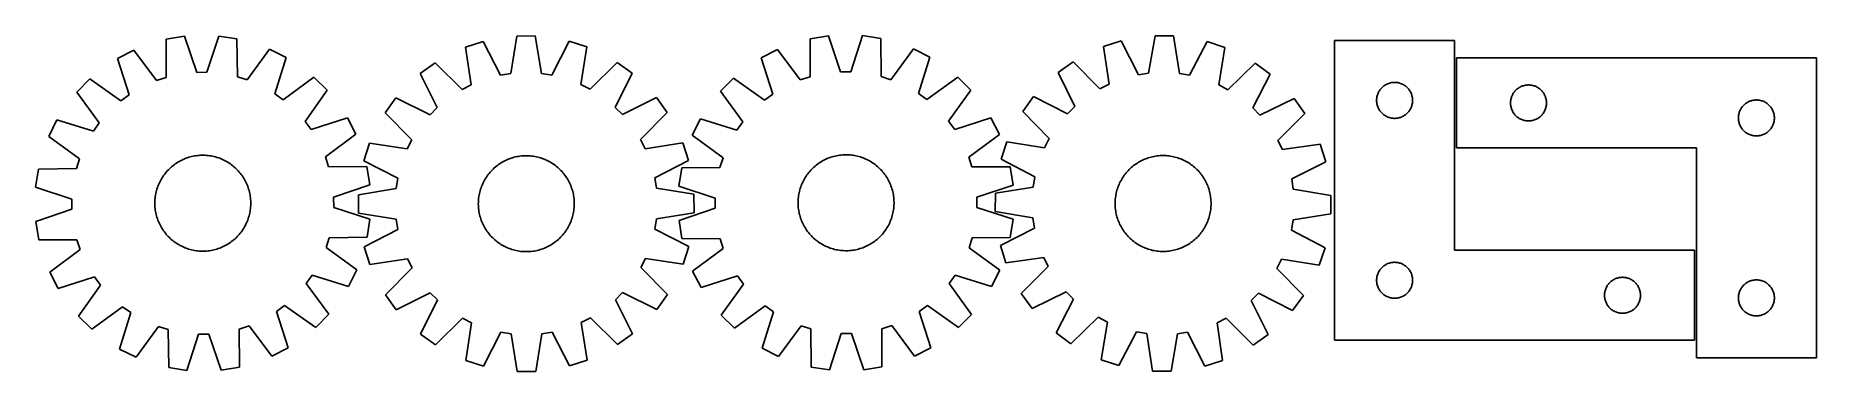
# Model space of a CAD drawing. Header units: millimetres. Extents: x 9 to 1493, y 7 to 287.
import ezdxf

# ---------------------------------------------------------------- set-up
doc = ezdxf.new("R2010")
doc.units = ezdxf.units.MM
doc.layers.add('CUT', color=7, linetype='CONTINUOUS', true_color=0x000000)

msp = doc.modelspace()

# ---------------------------------------------------------------- linework, layer by layer
at = {"layer": 'CUT'}
for p, q in [((132.808303, 285.97821), (117.629952, 283.458646)), ((117.629952, 283.458646), (117.690316, 251.69434)), ((143.013957, 255.897994), (132.808303, 285.97821)), ((161.346365, 286.189898), (151.588065, 255.961595)), ((176.560423, 283.895777), (161.346365, 286.189898)), ((176.971279, 252.134071), (176.560423, 283.895777)), ((409.941471, 286.191143), (404.840495, 254.839033)), ((425.327508, 286.211306), (409.941471, 286.191143)), ((430.51064, 254.872674), (425.327508, 286.211306)), ((654.456681, 283.971186), (654.383935, 252.206907)), ((669.645457, 286.427123), (654.456681, 283.971186)), ((679.724969, 256.304404), (669.645457, 286.427123)), ((698.184156, 286.519219), (688.299268, 256.332074)), ((713.388467, 284.161364), (698.184156, 286.519219)), ((713.66622, 252.398215), (713.388467, 284.161364)), ((913.790942, 282.148421), (899.122863, 277.503207)), ((928.156565, 253.818161), (913.790942, 282.148421)), ((942.010962, 286.402395), (936.635119, 255.096244)), ((957.396584, 286.28757), (942.010962, 286.402395)), ((962.304572, 254.90467), (957.396584, 286.28757)), ((1191.683717, 282.55667), (1091.683717, 282.55667)), ((1091.683717, 282.55667), (1091.683717, 32.55667)), ((1191.683717, 107.55667), (1191.683717, 282.55667)), ((90.554057, 274.438572), (76.897175, 267.351956)), ((76.897175, 267.351956), (86.770295, 237.16096)), ((109.555508, 248.984307), (90.554057, 274.438572)), ((203.767149, 275.278358), (185.145394, 249.545014)), ((217.527655, 268.395117), (203.767149, 275.278358)), ((208.103496, 238.060979), (217.527655, 268.395117)), ((381.759859, 281.689748), (367.133099, 276.916024)), ((367.133099, 276.916024), (371.970117, 245.522108)), ((396.37348, 253.486613), (381.759859, 281.689748)), ((453.520822, 281.78379), (438.98117, 253.54245)), ((468.160043, 277.04842), (453.520822, 281.78379)), ((463.405325, 245.641933), (468.160043, 277.04842)), ((627.343224, 275.064654), (613.656766, 268.03533)), ((613.656766, 268.03533), (623.403283, 237.803225)), ((646.237842, 249.530987), (627.343224, 275.064654)), ((740.558842, 275.43001), (721.829414, 249.774926)), ((754.290383, 268.489165), (740.558842, 275.43001)), ((744.73919, 238.194785), (754.290383, 268.489165)), ((899.122863, 277.503207), (903.684265, 246.068061)), ((985.549968, 281.612874), (970.763105, 253.500183)), ((1000.147081, 276.749251), (985.549968, 281.612874)), ((995.117005, 245.385688), (1000.147081, 276.749251)), ((1493.316516, 267.886754), (1193.316516, 267.886754)), ((1193.316516, 267.886754), (1193.316516, 192.886754)), ((1493.316516, 17.886754), (1493.316516, 267.886754)), ((151.588065, 255.961595), (143.013957, 255.897994)), ((341.7218, 263.926346), (329.286086, 254.866348)), ((329.286086, 254.866348), (343.587618, 226.50368)), ((364.335428, 241.619429), (341.7218, 263.926346)), ((404.840495, 254.839033), (396.37348, 253.486613)), ((438.98117, 253.54245), (430.51064, 254.872674)), ((493.6053, 264.125389), (471.050216, 241.759278)), ((491.837573, 226.697961), (506.064717, 255.098016)), ((506.064717, 255.098016), (493.6053, 264.125389)), ((688.299268, 256.332074), (679.724969, 256.304404)), ((721.829414, 249.774926), (713.66622, 252.398215)), ((873.59858, 264.736971), (861.083858, 255.786425)), ((861.083858, 255.786425), (875.136003, 227.299375)), ((896.015631, 242.232514), (873.59858, 264.736971)), ((936.635119, 255.096244), (928.156565, 253.818161)), ((970.763105, 253.500183), (962.304572, 254.90467)), ((1025.477981, 263.603477), (1002.727538, 241.43611)), ((1023.381957, 226.192998), (1037.857718, 254.46714)), ((1037.857718, 254.46714), (1025.477981, 263.603477)), ((53.933825, 250.406444), (43.135243, 239.446463)), ((43.135243, 239.446463), (61.854669, 213.784081)), ((79.871079, 232.069772), (53.933825, 250.406444)), ((117.690316, 251.69434), (109.555508, 248.984307)), ((185.145394, 249.545014), (176.971279, 252.134071)), ((215.077478, 233.072698), (208.103496, 238.060979)), ((240.73986, 251.792124), (215.077478, 233.072698)), ((233.363168, 215.056288), (251.699841, 240.993543)), ((251.699841, 240.993543), (240.73986, 251.792124)), ((371.970117, 245.522108), (364.335428, 241.619429)), ((471.050216, 241.759278), (463.405325, 245.641933)), ((590.622606, 251.186196), (579.778192, 240.271563)), ((579.778192, 240.271563), (598.389914, 214.530962)), ((616.482793, 232.740993), (590.622606, 251.186196)), ((623.403283, 237.803225), (616.482793, 232.740993)), ((654.383935, 252.206907), (646.237842, 249.530987)), ((751.692207, 233.177324), (744.73919, 238.194785)), ((777.432808, 251.789046), (751.692207, 233.177324)), ((769.902239, 215.084445), (788.347441, 240.944632)), ((788.347441, 240.944632), (777.432808, 251.789046)), ((903.684265, 246.068061), (896.015631, 242.232514)), ((1002.727538, 241.43611), (995.117005, 245.385688)), ((1127.394186, 237.118393), (1127.647964, 237.847952)), ((1127.647964, 237.847952), (1127.938963, 238.563479)), ((1127.938963, 238.563479), (1128.26641, 239.263077)), ((1128.26641, 239.263077), (1128.629438, 239.944891)), ((1128.629438, 239.944891), (1129.027083, 240.607113)), ((1129.027083, 240.607113), (1129.458291, 241.247987)), ((1129.458291, 241.247987), (1129.921919, 241.865813)), ((1129.921919, 241.865813), (1130.416738, 242.458952)), ((1130.416738, 242.458952), (1130.941434, 243.025833)), ((1130.941434, 243.025833), (1131.494616, 243.564951)), ((1131.494616, 243.564951), (1132.074819, 244.074877)), ((1132.074819, 244.074877), (1132.680502, 244.554259)), ((1132.680502, 244.554259), (1133.310061, 245.001825)), ((1133.310061, 245.001825), (1133.961824, 245.41639)), ((1133.961824, 245.41639), (1134.634065, 245.796852)), ((1134.634065, 245.796852), (1135.325001, 246.142204)), ((1135.325001, 246.142204), (1136.032798, 246.45153)), ((1136.032798, 246.45153), (1136.755581, 246.724009)), ((1136.755581, 246.724009), (1137.491432, 246.958918)), ((1137.491432, 246.958918), (1138.2384, 247.155636)), ((1138.2384, 247.155636), (1138.994505, 247.31364)), ((1138.994505, 247.31364), (1139.757741, 247.43251)), ((1139.757741, 247.43251), (1140.526085, 247.511933)), ((1140.526085, 247.511933), (1141.297498, 247.551697)), ((1141.297498, 247.551697), (1142.069935, 247.551697)), ((1142.069935, 247.551697), (1142.841348, 247.511933)), ((1142.841348, 247.511933), (1143.609692, 247.43251)), ((1143.609692, 247.43251), (1144.372928, 247.31364)), ((1144.372928, 247.31364), (1145.129033, 247.155636)), ((1145.129033, 247.155636), (1145.876001, 246.958918)), ((1145.876001, 246.958918), (1146.611852, 246.724009)), ((1146.611852, 246.724009), (1147.334635, 246.45153)), ((1147.334635, 246.45153), (1148.042432, 246.142204)), ((1148.042432, 246.142204), (1148.733368, 245.796852)), ((1148.733368, 245.796852), (1149.405609, 245.41639)), ((1149.405609, 245.41639), (1150.057372, 245.001825)), ((1150.057372, 245.001825), (1150.686931, 244.554259)), ((1150.686931, 244.554259), (1151.292614, 244.074877)), ((1151.292614, 244.074877), (1151.872817, 243.564951)), ((1151.872817, 243.564951), (1152.425999, 243.025833)), ((1152.425999, 243.025833), (1152.950695, 242.458952)), ((1152.950695, 242.458952), (1153.445514, 241.865813)), ((1153.445514, 241.865813), (1153.909142, 241.247987)), ((1153.909142, 241.247987), (1154.34035, 240.607113)), ((1154.34035, 240.607113), (1154.737995, 239.944891)), ((1154.737995, 239.944891), (1155.101023, 239.263077)), ((1155.101023, 239.263077), (1155.42847, 238.563479)), ((1155.42847, 238.563479), (1155.719469, 237.847952)), ((1155.719469, 237.847952), (1155.973247, 237.118393)), ((1239.89921, 237.093161), (1240.262238, 237.774975)), ((1240.262238, 237.774975), (1240.659883, 238.437197)), ((1240.659883, 238.437197), (1241.091091, 239.078071)), ((1241.091091, 239.078071), (1241.554719, 239.695897)), ((1241.554719, 239.695897), (1242.049537, 240.289036)), ((1242.049537, 240.289036), (1242.574233, 240.855917)), ((1242.574233, 240.855917), (1243.127416, 241.395035)), ((1243.127416, 241.395035), (1243.707619, 241.904961)), ((1243.707619, 241.904961), (1244.313302, 242.384343)), ((1244.313302, 242.384343), (1244.94286, 242.83191)), ((1244.94286, 242.83191), (1245.594624, 243.246474)), ((1245.594624, 243.246474), (1246.266865, 243.626936)), ((1246.266865, 243.626936), (1246.9578, 243.972288)), ((1246.9578, 243.972288), (1247.665598, 244.281614)), ((1247.665598, 244.281614), (1248.388381, 244.554093)), ((1248.388381, 244.554093), (1249.124232, 244.789002)), ((1249.124232, 244.789002), (1249.8712, 244.98572)), ((1249.8712, 244.98572), (1250.627305, 245.143724)), ((1250.627305, 245.143724), (1251.390541, 245.262594)), ((1251.390541, 245.262594), (1252.158884, 245.342017)), ((1252.158884, 245.342017), (1252.930298, 245.381781)), ((1252.930298, 245.381781), (1253.702735, 245.381781)), ((1253.702735, 245.381781), (1254.474148, 245.342017)), ((1254.474148, 245.342017), (1255.242492, 245.262594)), ((1255.242492, 245.262594), (1256.005728, 245.143724)), ((1256.005728, 245.143724), (1256.761832, 244.98572)), ((1256.761832, 244.98572), (1257.508801, 244.789002)), ((1257.508801, 244.789002), (1258.244652, 244.554093)), ((1258.244652, 244.554093), (1258.967435, 244.281614)), ((1258.967435, 244.281614), (1259.675232, 243.972288)), ((1259.675232, 243.972288), (1260.366167, 243.626936)), ((1260.366167, 243.626936), (1261.038408, 243.246474)), ((1261.038408, 243.246474), (1261.690172, 242.83191)), ((1261.690172, 242.83191), (1262.31973, 242.384343)), ((1262.31973, 242.384343), (1262.925414, 241.904961)), ((1262.925414, 241.904961), (1263.505616, 241.395035)), ((1263.505616, 241.395035), (1264.058799, 240.855917)), ((1264.058799, 240.855917), (1264.583495, 240.289036)), ((1264.583495, 240.289036), (1265.078313, 239.695897)), ((1265.078313, 239.695897), (1265.541941, 239.078071)), ((1265.541941, 239.078071), (1265.97315, 238.437197)), ((1265.97315, 238.437197), (1266.370795, 237.774975)), ((1266.370795, 237.774975), (1266.733822, 237.093161)), ((86.770295, 237.16096), (79.871079, 232.069772)), ((309.132537, 234.659907), (300.105164, 222.200489)), ((337.532592, 220.432763), (309.132537, 234.659907)), ((343.587618, 226.50368), (337.532592, 220.432763)), ((497.90849, 220.642935), (491.837573, 226.697961)), ((526.271159, 234.944466), (497.90849, 220.642935)), ((535.331157, 222.508753), (526.271159, 234.944466)), ((840.753806, 235.757576), (831.617469, 223.377838)), ((831.617469, 223.377838), (853.784835, 200.627396)), ((869.027948, 221.281815), (840.753806, 235.757576)), ((875.136003, 227.299375), (869.027948, 221.281815)), ((1029.399518, 220.084943), (1023.381957, 226.192998)), ((1057.886567, 234.137087), (1029.399518, 220.084943)), ((1066.837113, 221.622366), (1057.886567, 234.137087)), ((1126.683717, 232.55667), (1126.703605, 233.328852)), ((1126.703605, 231.784489), (1126.683717, 232.55667)), ((1126.703605, 233.328852), (1126.763218, 234.098985)), ((1126.763218, 231.014355), (1126.703605, 231.784489)), ((1126.763218, 234.098985), (1126.862398, 234.865029)), ((1126.862398, 230.248312), (1126.763218, 231.014355)), ((1126.862398, 234.865029), (1127.000881, 235.624951)), ((1127.000881, 229.488389), (1126.862398, 230.248312)), ((1127.000881, 235.624951), (1127.178301, 236.376737)), ((1127.178301, 228.736603), (1127.000881, 229.488389)), ((1127.178301, 236.376737), (1127.394186, 237.118393)), ((1127.394186, 227.994948), (1127.178301, 228.736603)), ((1127.647964, 227.265389), (1127.394186, 227.994948)), ((1127.938963, 226.549862), (1127.647964, 227.265389)), ((1128.26641, 225.850263), (1127.938963, 226.549862)), ((1128.629438, 225.168449), (1128.26641, 225.850263)), ((1129.027083, 224.506227), (1128.629438, 225.168449)), ((1129.458291, 223.865354), (1129.027083, 224.506227)), ((1129.921919, 223.247528), (1129.458291, 223.865354)), ((1130.416738, 222.654388), (1129.921919, 223.247528)), ((1153.445514, 223.247528), (1152.950695, 222.654388)), ((1153.909142, 223.865354), (1153.445514, 223.247528)), ((1154.34035, 224.506227), (1153.909142, 223.865354)), ((1154.737995, 225.168449), (1154.34035, 224.506227)), ((1155.101023, 225.850263), (1154.737995, 225.168449)), ((1155.42847, 226.549862), (1155.101023, 225.850263)), ((1155.719469, 227.265389), (1155.42847, 226.549862)), ((1155.973247, 227.994948), (1155.719469, 227.265389)), ((1155.973247, 237.118393), (1156.189132, 236.376737)), ((1156.189132, 228.736603), (1155.973247, 227.994948)), ((1156.189132, 236.376737), (1156.366552, 235.624951)), ((1156.366552, 229.488389), (1156.189132, 228.736603)), ((1156.366552, 235.624951), (1156.505035, 234.865029)), ((1156.505035, 230.248312), (1156.366552, 229.488389)), ((1156.505035, 234.865029), (1156.604215, 234.098985)), ((1156.604215, 231.014355), (1156.505035, 230.248312)), ((1156.604215, 234.098985), (1156.663828, 233.328852)), ((1156.663828, 231.784489), (1156.604215, 231.014355)), ((1156.663828, 233.328852), (1156.683717, 232.55667)), ((1156.683717, 232.55667), (1156.663828, 231.784489)), ((1238.316516, 230.386754), (1238.336405, 231.158936)), ((1238.336405, 229.614573), (1238.316516, 230.386754)), ((1238.336405, 231.158936), (1238.396018, 231.929069)), ((1238.396018, 228.844439), (1238.336405, 229.614573)), ((1238.396018, 231.929069), (1238.495198, 232.695113)), ((1238.495198, 228.078396), (1238.396018, 228.844439)), ((1238.495198, 232.695113), (1238.633681, 233.455035)), ((1238.633681, 227.318473), (1238.495198, 228.078396)), ((1238.633681, 233.455035), (1238.8111, 234.206821)), ((1238.8111, 226.566688), (1238.633681, 227.318473)), ((1238.8111, 234.206821), (1239.026986, 234.948477)), ((1239.026986, 225.825032), (1238.8111, 226.566688)), ((1239.026986, 234.948477), (1239.280764, 235.678036)), ((1239.280764, 225.095473), (1239.026986, 225.825032)), ((1239.280764, 235.678036), (1239.571763, 236.393563)), ((1239.571763, 224.379946), (1239.280764, 225.095473)), ((1239.571763, 236.393563), (1239.89921, 237.093161)), ((1239.89921, 223.680347), (1239.571763, 224.379946)), ((1240.262238, 222.998533), (1239.89921, 223.680347)), ((1240.659883, 222.336311), (1240.262238, 222.998533)), ((1266.370795, 222.998533), (1265.97315, 222.336311)), ((1266.733822, 223.680347), (1266.370795, 222.998533)), ((1266.733822, 237.093161), (1267.06127, 236.393563)), ((1267.06127, 224.379946), (1266.733822, 223.680347)), ((1267.06127, 236.393563), (1267.352269, 235.678036)), ((1267.352269, 225.095473), (1267.06127, 224.379946)), ((1267.352269, 235.678036), (1267.606047, 234.948477)), ((1267.606047, 225.825032), (1267.352269, 225.095473)), ((1267.606047, 234.948477), (1267.821932, 234.206821)), ((1267.821932, 226.566688), (1267.606047, 225.825032)), ((1267.821932, 234.206821), (1267.999352, 233.455035)), ((1267.999352, 227.318473), (1267.821932, 226.566688)), ((1267.999352, 233.455035), (1268.137835, 232.695113)), ((1268.137835, 228.078396), (1267.999352, 227.318473)), ((1268.137835, 232.695113), (1268.237014, 231.929069)), ((1268.237014, 228.844439), (1268.137835, 228.078396)), ((1268.237014, 231.929069), (1268.296628, 231.158936)), ((1268.296628, 229.614573), (1268.237014, 228.844439)), ((1268.296628, 231.158936), (1268.316516, 230.386754)), ((1268.316516, 230.386754), (1268.296628, 229.614573)), ((1429.026986, 222.448477), (1429.280764, 223.178036)), ((1429.280764, 223.178036), (1429.571763, 223.893563)), ((1429.571763, 223.893563), (1429.89921, 224.593161)), ((1429.89921, 224.593161), (1430.262238, 225.274975)), ((1430.262238, 225.274975), (1430.659883, 225.937197)), ((1430.659883, 225.937197), (1431.091091, 226.578071)), ((1431.091091, 226.578071), (1431.554719, 227.195897)), ((1431.554719, 227.195897), (1432.049537, 227.789036)), ((1432.049537, 227.789036), (1432.574233, 228.355917)), ((1432.574233, 228.355917), (1433.127416, 228.895035)), ((1433.127416, 228.895035), (1433.707619, 229.404961)), ((1433.707619, 229.404961), (1434.313302, 229.884343)), ((1434.313302, 229.884343), (1434.94286, 230.33191)), ((1434.94286, 230.33191), (1435.594624, 230.746474)), ((1435.594624, 230.746474), (1436.266865, 231.126936)), ((1436.266865, 231.126936), (1436.9578, 231.472288)), ((1436.9578, 231.472288), (1437.665598, 231.781614)), ((1437.665598, 231.781614), (1438.388381, 232.054093)), ((1438.388381, 232.054093), (1439.124232, 232.289002)), ((1439.124232, 232.289002), (1439.8712, 232.48572)), ((1439.8712, 232.48572), (1440.627305, 232.643724)), ((1440.627305, 232.643724), (1441.390541, 232.762594)), ((1441.390541, 232.762594), (1442.158884, 232.842017)), ((1442.158884, 232.842017), (1442.930298, 232.881781)), ((1442.930298, 232.881781), (1443.702735, 232.881781)), ((1443.702735, 232.881781), (1444.474148, 232.842017)), ((1444.474148, 232.842017), (1445.242492, 232.762594)), ((1445.242492, 232.762594), (1446.005728, 232.643724)), ((1446.005728, 232.643724), (1446.761832, 232.48572)), ((1446.761832, 232.48572), (1447.508801, 232.289002)), ((1447.508801, 232.289002), (1448.244652, 232.054093)), ((1448.244652, 232.054093), (1448.967435, 231.781614)), ((1448.967435, 231.781614), (1449.675232, 231.472288)), ((1449.675232, 231.472288), (1450.366167, 231.126936)), ((1450.366167, 231.126936), (1451.038408, 230.746474)), ((1451.038408, 230.746474), (1451.690172, 230.33191)), ((1451.690172, 230.33191), (1452.31973, 229.884343)), ((1452.31973, 229.884343), (1452.925414, 229.404961)), ((1452.925414, 229.404961), (1453.505616, 228.895035)), ((1453.505616, 228.895035), (1454.058799, 228.355917)), ((1454.058799, 228.355917), (1454.583495, 227.789036)), ((1454.583495, 227.789036), (1455.078313, 227.195897)), ((1455.078313, 227.195897), (1455.541941, 226.578071)), ((1455.541941, 226.578071), (1455.97315, 225.937197)), ((1455.97315, 225.937197), (1456.370795, 225.274975)), ((1456.370795, 225.274975), (1456.733822, 224.593161)), ((1456.733822, 224.593161), (1457.06127, 223.893563)), ((1457.06127, 223.893563), (1457.352269, 223.178036)), ((1457.352269, 223.178036), (1457.606047, 222.448477)), ((26.53225, 216.234259), (19.649009, 202.473752)), ((56.866389, 206.810099), (26.53225, 216.234259)), ((61.854669, 213.784081), (56.866389, 206.810099)), ((238.454356, 208.157072), (233.363168, 215.056288)), ((268.645353, 218.030192), (238.454356, 208.157072)), ((275.731969, 204.373311), (268.645353, 218.030192)), ((300.105164, 222.200489), (322.471275, 199.645405)), ((513.024239, 199.895124), (535.331157, 222.508753)), ((563.078073, 217.129137), (556.137228, 203.397596)), ((593.372453, 207.577944), (563.078073, 217.129137)), ((598.389914, 214.530962), (593.372453, 207.577944)), ((774.964471, 208.163955), (769.902239, 215.084445)), ((805.196575, 217.910472), (774.964471, 208.163955)), ((812.2259, 204.224014), (805.196575, 217.910472)), ((1044.332657, 199.205315), (1066.837113, 221.622366)), ((1130.941434, 222.087508), (1130.416738, 222.654388)), ((1131.494616, 221.54839), (1130.941434, 222.087508)), ((1132.074819, 221.038464), (1131.494616, 221.54839)), ((1132.680502, 220.559082), (1132.074819, 221.038464)), ((1133.310061, 220.111515), (1132.680502, 220.559082)), ((1133.961824, 219.696951), (1133.310061, 220.111515)), ((1134.634065, 219.316488), (1133.961824, 219.696951)), ((1135.325001, 218.971136), (1134.634065, 219.316488)), ((1136.032798, 218.661811), (1135.325001, 218.971136)), ((1136.755581, 218.389332), (1136.032798, 218.661811)), ((1137.491432, 218.154422), (1136.755581, 218.389332)), ((1138.2384, 217.957705), (1137.491432, 218.154422)), ((1138.994505, 217.799701), (1138.2384, 217.957705)), ((1139.757741, 217.68083), (1138.994505, 217.799701)), ((1140.526085, 217.601407), (1139.757741, 217.68083)), ((1141.297498, 217.561643), (1140.526085, 217.601407)), ((1142.069935, 217.561643), (1141.297498, 217.561643)), ((1142.841348, 217.601407), (1142.069935, 217.561643)), ((1143.609692, 217.68083), (1142.841348, 217.601407)), ((1144.372928, 217.799701), (1143.609692, 217.68083)), ((1145.129033, 217.957705), (1144.372928, 217.799701)), ((1145.876001, 218.154422), (1145.129033, 217.957705)), ((1146.611852, 218.389332), (1145.876001, 218.154422)), ((1147.334635, 218.661811), (1146.611852, 218.389332)), ((1148.042432, 218.971136), (1147.334635, 218.661811)), ((1148.733368, 219.316488), (1148.042432, 218.971136)), ((1149.405609, 219.696951), (1148.733368, 219.316488)), ((1150.057372, 220.111515), (1149.405609, 219.696951)), ((1150.686931, 220.559082), (1150.057372, 220.111515)), ((1151.292614, 221.038464), (1150.686931, 220.559082)), ((1151.872817, 221.54839), (1151.292614, 221.038464)), ((1152.425999, 222.087508), (1151.872817, 221.54839)), ((1152.950695, 222.654388), (1152.425999, 222.087508)), ((1241.091091, 221.695438), (1240.659883, 222.336311)), ((1241.554719, 221.077612), (1241.091091, 221.695438)), ((1242.049537, 220.484473), (1241.554719, 221.077612)), ((1242.574233, 219.917592), (1242.049537, 220.484473)), ((1243.127416, 219.378474), (1242.574233, 219.917592)), ((1243.707619, 218.868548), (1243.127416, 219.378474)), ((1244.313302, 218.389166), (1243.707619, 218.868548)), ((1244.94286, 217.941599), (1244.313302, 218.389166)), ((1245.594624, 217.527035), (1244.94286, 217.941599)), ((1246.266865, 217.146572), (1245.594624, 217.527035)), ((1246.9578, 216.80122), (1246.266865, 217.146572)), ((1247.665598, 216.491895), (1246.9578, 216.80122)), ((1248.388381, 216.219416), (1247.665598, 216.491895)), ((1249.124232, 215.984506), (1248.388381, 216.219416)), ((1249.8712, 215.787789), (1249.124232, 215.984506)), ((1250.627305, 215.629785), (1249.8712, 215.787789)), ((1251.390541, 215.510914), (1250.627305, 215.629785)), ((1252.158884, 215.431491), (1251.390541, 215.510914)), ((1252.930298, 215.391727), (1252.158884, 215.431491)), ((1253.702735, 215.391727), (1252.930298, 215.391727)), ((1254.474148, 215.431491), (1253.702735, 215.391727)), ((1255.242492, 215.510914), (1254.474148, 215.431491)), ((1256.005728, 215.629785), (1255.242492, 215.510914)), ((1256.761832, 215.787789), (1256.005728, 215.629785)), ((1257.508801, 215.984506), (1256.761832, 215.787789)), ((1258.244652, 216.219416), (1257.508801, 215.984506)), ((1258.967435, 216.491895), (1258.244652, 216.219416)), ((1259.675232, 216.80122), (1258.967435, 216.491895)), ((1260.366167, 217.146572), (1259.675232, 216.80122)), ((1261.038408, 217.527035), (1260.366167, 217.146572)), ((1261.690172, 217.941599), (1261.038408, 217.527035)), ((1262.31973, 218.389166), (1261.690172, 217.941599)), ((1262.925414, 218.868548), (1262.31973, 218.389166)), ((1263.505616, 219.378474), (1262.925414, 218.868548)), ((1264.058799, 219.917592), (1263.505616, 219.378474)), ((1264.583495, 220.484473), (1264.058799, 219.917592)), ((1265.078313, 221.077612), (1264.583495, 220.484473)), ((1265.541941, 221.695438), (1265.078313, 221.077612)), ((1265.97315, 222.336311), (1265.541941, 221.695438)), ((1428.316516, 217.886754), (1428.336405, 218.658936)), ((1428.336405, 217.114573), (1428.316516, 217.886754)), ((1428.336405, 218.658936), (1428.396018, 219.429069)), ((1428.396018, 216.344439), (1428.336405, 217.114573)), ((1428.396018, 219.429069), (1428.495198, 220.195113)), ((1428.495198, 215.578396), (1428.396018, 216.344439)), ((1428.495198, 220.195113), (1428.633681, 220.955035)), ((1428.633681, 214.818473), (1428.495198, 215.578396)), ((1428.633681, 220.955035), (1428.8111, 221.706821)), ((1428.8111, 214.066688), (1428.633681, 214.818473)), ((1428.8111, 221.706821), (1429.026986, 222.448477)), ((1429.026986, 213.325032), (1428.8111, 214.066688)), ((1429.280764, 212.595473), (1429.026986, 213.325032)), ((1429.571763, 211.879946), (1429.280764, 212.595473)), ((1429.89921, 211.180347), (1429.571763, 211.879946)), ((1430.262238, 210.498533), (1429.89921, 211.180347)), ((1430.659883, 209.836311), (1430.262238, 210.498533)), ((1431.091091, 209.195438), (1430.659883, 209.836311)), ((1431.554719, 208.577612), (1431.091091, 209.195438)), ((1432.049537, 207.984473), (1431.554719, 208.577612)), ((1432.574233, 207.417592), (1432.049537, 207.984473)), ((1454.583495, 207.984473), (1454.058799, 207.417592)), ((1455.078313, 208.577612), (1454.583495, 207.984473)), ((1455.541941, 209.195438), (1455.078313, 208.577612)), ((1455.97315, 209.836311), (1455.541941, 209.195438)), ((1456.370795, 210.498533), (1455.97315, 209.836311)), ((1456.733822, 211.180347), (1456.370795, 210.498533)), ((1457.06127, 211.879946), (1456.733822, 211.180347)), ((1457.352269, 212.595473), (1457.06127, 211.879946)), ((1457.606047, 213.325032), (1457.352269, 212.595473)), ((1457.606047, 222.448477), (1457.821932, 221.706821)), ((1457.821932, 214.066688), (1457.606047, 213.325032)), ((1457.821932, 221.706821), (1457.999352, 220.955035)), ((1457.999352, 214.818473), (1457.821932, 214.066688)), ((1457.999352, 220.955035), (1458.137835, 220.195113)), ((1458.137835, 215.578396), (1457.999352, 214.818473)), ((1458.137835, 220.195113), (1458.237014, 219.429069)), ((1458.237014, 216.344439), (1458.137835, 215.578396)), ((1458.237014, 219.429069), (1458.296628, 218.658936)), ((1458.296628, 217.114573), (1458.237014, 216.344439)), ((1458.296628, 218.658936), (1458.316516, 217.886754)), ((1458.316516, 217.886754), (1458.296628, 217.114573)), ((19.649009, 202.473752), (45.382353, 183.851997)), ((250.277704, 185.371859), (275.731969, 204.373311)), ((287.182133, 196.755233), (282.446762, 182.116011)), ((318.58862, 192.000514), (287.182133, 196.755233)), ((322.471275, 199.645405), (318.58862, 192.000514)), ((516.926918, 192.260436), (513.024239, 199.895124)), ((548.320835, 197.097454), (516.926918, 192.260436)), ((553.094559, 182.470694), (548.320835, 197.097454)), ((556.137228, 203.397596), (581.792311, 184.668168)), ((786.692232, 185.329396), (812.2259, 204.224014)), ((818.471695, 198.046939), (813.608071, 183.449826)), ((849.835258, 193.016863), (818.471695, 198.046939)), ((853.784835, 200.627396), (849.835258, 193.016863)), ((1048.168204, 191.53668), (1044.332657, 199.205315)), ((1079.603349, 196.098082), (1048.168204, 191.53668)), ((1084.248563, 181.430003), (1079.603349, 196.098082)), ((1433.127416, 206.878474), (1432.574233, 207.417592)), ((1433.707619, 206.368548), (1433.127416, 206.878474)), ((1434.313302, 205.889166), (1433.707619, 206.368548)), ((1434.94286, 205.441599), (1434.313302, 205.889166)), ((1435.594624, 205.027035), (1434.94286, 205.441599)), ((1436.266865, 204.646572), (1435.594624, 205.027035)), ((1436.9578, 204.30122), (1436.266865, 204.646572)), ((1437.665598, 203.991895), (1436.9578, 204.30122)), ((1438.388381, 203.719416), (1437.665598, 203.991895)), ((1439.124232, 203.484506), (1438.388381, 203.719416)), ((1439.8712, 203.287789), (1439.124232, 203.484506)), ((1440.627305, 203.129785), (1439.8712, 203.287789)), ((1441.390541, 203.010914), (1440.627305, 203.129785)), ((1442.158884, 202.931491), (1441.390541, 203.010914)), ((1442.930298, 202.891727), (1442.158884, 202.931491)), ((1443.702735, 202.891727), (1442.930298, 202.891727)), ((1444.474148, 202.931491), (1443.702735, 202.891727)), ((1445.242492, 203.010914), (1444.474148, 202.931491)), ((1446.005728, 203.129785), (1445.242492, 203.010914)), ((1446.761832, 203.287789), (1446.005728, 203.129785)), ((1447.508801, 203.484506), (1446.761832, 203.287789)), ((1448.244652, 203.719416), (1447.508801, 203.484506)), ((1448.967435, 203.991895), (1448.244652, 203.719416)), ((1449.675232, 204.30122), (1448.967435, 203.991895)), ((1450.366167, 204.646572), (1449.675232, 204.30122)), ((1451.038408, 205.027035), (1450.366167, 204.646572)), ((1451.690172, 205.441599), (1451.038408, 205.027035)), ((1452.31973, 205.889166), (1451.690172, 205.441599)), ((1452.925414, 206.368548), (1452.31973, 205.889166)), ((1453.505616, 206.878474), (1452.925414, 206.368548)), ((1454.058799, 207.417592), (1453.505616, 206.878474)), ((45.382353, 183.851997), (42.793296, 175.677882)), ((123.1143, 178.045112), (124.107534, 178.814849)), ((124.107534, 178.814849), (125.124455, 179.553007)), ((125.124455, 179.553007), (126.16406, 180.25886)), ((126.16406, 180.25886), (127.225324, 180.931709)), ((127.225324, 180.931709), (128.307199, 181.570891)), ((128.307199, 181.570891), (129.408617, 182.175775)), ((129.408617, 182.175775), (130.528492, 182.745764)), ((130.528492, 182.745764), (131.665718, 183.280296)), ((131.665718, 183.280296), (132.819172, 183.778843)), ((132.819172, 183.778843), (133.987718, 184.240913)), ((133.987718, 184.240913), (135.1702, 184.66605)), ((135.1702, 184.66605), (136.365453, 185.053835)), ((136.365453, 185.053835), (137.572297, 185.403884)), ((137.572297, 185.403884), (138.789541, 185.715853)), ((138.789541, 185.715853), (140.015983, 185.989434)), ((140.015983, 185.989434), (141.250414, 186.224356)), ((141.250414, 186.224356), (142.491614, 186.420387)), ((142.491614, 186.420387), (143.738359, 186.577335)), ((143.738359, 186.577335), (144.98942, 186.695044)), ((144.98942, 186.695044), (146.24356, 186.773399)), ((146.24356, 186.773399), (147.499542, 186.812321)), ((147.499542, 186.812321), (148.756127, 186.811773)), ((148.756127, 186.811773), (150.012075, 186.771754)), ((150.012075, 186.771754), (151.266147, 186.692305)), ((151.266147, 186.692305), (152.517104, 186.573504)), ((152.517104, 186.573504), (153.763712, 186.415468)), ((153.763712, 186.415468), (155.00474, 186.218354)), ((155.00474, 186.218354), (156.238965, 185.982354)), ((156.238965, 185.982354), (157.465168, 185.707704)), ((157.465168, 185.707704), (158.682139, 185.394672)), ((158.682139, 185.394672), (159.888677, 185.04357)), ((159.888677, 185.04357), (161.083591, 184.654742)), ((161.083591, 184.654742), (162.265702, 184.228573)), ((162.265702, 184.228573), (163.433844, 183.765483)), ((163.433844, 183.765483), (164.586863, 183.26593)), ((164.586863, 183.26593), (165.723622, 182.730406)), ((165.723622, 182.730406), (166.842999, 182.159439)), ((166.842999, 182.159439), (167.943889, 181.553594)), ((167.943889, 181.553594), (169.025205, 180.913468)), ((169.025205, 180.913468), (170.085882, 180.239693)), ((170.085882, 180.239693), (171.124871, 179.532934)), ((171.124871, 179.532934), (172.141147, 178.793888)), ((172.141147, 178.793888), (173.133708, 178.023285)), ((252.987737, 177.237052), (250.277704, 185.371859)), ((282.446762, 182.116011), (310.688102, 167.576359)), ((393.012779, 177.793069), (394.010694, 178.556725)), ((394.010694, 178.556725), (395.032105, 179.28866)), ((395.032105, 179.28866), (396.076001, 179.98815)), ((396.076001, 179.98815), (397.141355, 180.654505)), ((397.141355, 180.654505), (398.227113, 181.287068)), ((398.227113, 181.287068), (399.332205, 181.885214)), ((399.332205, 181.885214), (400.455539, 182.448354)), ((400.455539, 182.448354), (401.596008, 182.97593)), ((401.596008, 182.97593), (402.752486, 183.467424)), ((402.752486, 183.467424), (403.923832, 183.922349)), ((403.923832, 183.922349), (405.108888, 184.340257)), ((405.108888, 184.340257), (406.306487, 184.720735)), ((406.306487, 184.720735), (407.515447, 185.063407)), ((407.515447, 185.063407), (408.734573, 185.367937)), ((408.734573, 185.367937), (409.962663, 185.634022)), ((409.962663, 185.634022), (411.198505, 185.861401)), ((411.198505, 185.861401), (412.440879, 186.049849)), ((412.440879, 186.049849), (413.68856, 186.19918)), ((413.68856, 186.19918), (414.940316, 186.309246)), ((414.940316, 186.309246), (416.194911, 186.37994)), ((416.194911, 186.37994), (417.451108, 186.411191)), ((417.451108, 186.411191), (418.707666, 186.402969)), ((418.707666, 186.402969), (419.963346, 186.355281)), ((419.963346, 186.355281), (421.216909, 186.268175)), ((421.216909, 186.268175), (422.467117, 186.141737)), ((422.467117, 186.141737), (423.712737, 185.97609)), ((423.712737, 185.97609), (424.952539, 185.7714)), ((424.952539, 185.7714), (426.185299, 185.527868)), ((426.185299, 185.527868), (427.409802, 185.245734)), ((427.409802, 185.245734), (428.624839, 184.925276)), ((428.624839, 184.925276), (429.82921, 184.566812)), ((429.82921, 184.566812), (431.021727, 184.170694)), ((431.021727, 184.170694), (432.201214, 183.737314)), ((432.201214, 183.737314), (433.366505, 183.267099)), ((433.366505, 183.267099), (434.516452, 182.760513)), ((434.516452, 182.760513), (435.649919, 182.218057)), ((435.649919, 182.218057), (436.765788, 181.640265)), ((436.765788, 181.640265), (437.862958, 181.027708)), ((437.862958, 181.027708), (438.940345, 180.38099)), ((438.940345, 180.38099), (439.996886, 179.70075)), ((439.996886, 179.70075), (441.03154, 178.987659)), ((441.03154, 178.987659), (442.043284, 178.24242)), ((442.043284, 178.24242), (443.031121, 177.46577)), ((524.891424, 167.857072), (553.094559, 182.470694)), ((581.792311, 184.668168), (579.169023, 176.504975)), ((658.527331, 177.739107), (659.499242, 178.535596)), ((659.499242, 178.535596), (660.495692, 179.301164)), ((660.495692, 179.301164), (661.515698, 180.035054)), ((661.515698, 180.035054), (662.558252, 180.736544)), ((662.558252, 180.736544), (663.622326, 181.40494)), ((663.622326, 181.40494), (664.70687, 182.039582)), ((664.70687, 182.039582), (665.810813, 182.639846)), ((665.810813, 182.639846), (666.933067, 183.205137)), ((666.933067, 183.205137), (668.072523, 183.734899)), ((668.072523, 183.734899), (669.228056, 184.228607)), ((669.228056, 184.228607), (670.398528, 184.685777)), ((670.398528, 184.685777), (671.582781, 185.105955)), ((671.582781, 185.105955), (672.779649, 185.488727)), ((672.779649, 185.488727), (673.987949, 185.833717)), ((673.987949, 185.833717), (675.20649, 186.140582)), ((675.20649, 186.140582), (676.434067, 186.40902)), ((676.434067, 186.40902), (677.669472, 186.638767)), ((677.669472, 186.638767), (678.911482, 186.829596)), ((678.911482, 186.829596), (680.158875, 186.981318)), ((680.158875, 186.981318), (681.410417, 187.093784)), ((681.410417, 187.093784), (682.664874, 187.166882)), ((682.664874, 187.166882), (683.921009, 187.20054)), ((683.921009, 187.20054), (685.177581, 187.194726)), ((685.177581, 187.194726), (686.43335, 187.149445)), ((686.43335, 187.149445), (687.687078, 187.064742)), ((687.687078, 187.064742), (688.937526, 186.9407)), ((688.937526, 186.9407), (690.18346, 186.777441)), ((690.18346, 186.777441), (691.423652, 186.575128)), ((691.423652, 186.575128), (692.656877, 186.333958)), ((692.656877, 186.333958), (693.881919, 186.054172)), ((693.881919, 186.054172), (695.097567, 185.736043)), ((695.097567, 185.736043), (696.302623, 185.379888)), ((696.302623, 185.379888), (697.495898, 184.986056)), ((697.495898, 184.986056), (698.676212, 184.554937)), ((698.676212, 184.554937), (699.842403, 184.086956)), ((699.842403, 184.086956), (700.993319, 183.582576)), ((700.993319, 183.582576), (702.127824, 183.042293)), ((702.127824, 183.042293), (703.244798, 182.46664)), ((703.244798, 182.46664), (704.343139, 181.856187)), ((704.343139, 181.856187), (705.421764, 181.211536)), ((705.421764, 181.211536), (706.479607, 180.533322)), ((706.479607, 180.533322), (707.515626, 179.822215)), ((707.515626, 179.822215), (708.528796, 179.078917)), ((708.528796, 179.078917), (709.518119, 178.304161)), ((709.518119, 178.304161), (710.482619, 177.498712)), ((789.368152, 177.183303), (786.692232, 185.329396)), ((813.608071, 183.449826), (841.720763, 168.662963)), ((923.151535, 177.37096), (924.131906, 178.157014)), ((924.131906, 178.157014), (925.136483, 178.911886)), ((925.136483, 178.911886), (926.164275, 179.634831)), ((926.164275, 179.634831), (927.214268, 180.325136)), ((927.214268, 180.325136), (928.285427, 180.982119)), ((928.285427, 180.982119), (929.376693, 181.605132)), ((929.376693, 181.605132), (930.48699, 182.193559)), ((930.48699, 182.193559), (931.615222, 182.746822)), ((931.615222, 182.746822), (932.760276, 183.264372)), ((932.760276, 183.264372), (933.921021, 183.745701)), ((933.921021, 183.745701), (935.096313, 184.190332)), ((935.096313, 184.190332), (936.284991, 184.597826)), ((936.284991, 184.597826), (937.485882, 184.967783)), ((937.485882, 184.967783), (938.697801, 185.299836)), ((938.697801, 185.299836), (939.919552, 185.593657)), ((939.919552, 185.593657), (941.149929, 185.848958)), ((941.149929, 185.848958), (942.387718, 186.065486)), ((942.387718, 186.065486), (943.631698, 186.243026)), ((943.631698, 186.243026), (944.880641, 186.381405)), ((944.880641, 186.381405), (946.133314, 186.480486)), ((946.133314, 186.480486), (947.388481, 186.54017)), ((947.388481, 186.54017), (948.644904, 186.560399)), ((948.644904, 186.560399), (949.901342, 186.541152)), ((949.901342, 186.541152), (951.156555, 186.48245)), ((951.156555, 186.48245), (952.409306, 186.384349)), ((952.409306, 186.384349), (953.658356, 186.246947)), ((953.658356, 186.246947), (954.902475, 186.070379)), ((954.902475, 186.070379), (956.140433, 185.854819)), ((956.140433, 185.854819), (957.37101, 185.600481)), ((957.37101, 185.600481), (958.59299, 185.307615)), ((958.59299, 185.307615), (959.805168, 184.976509)), ((959.805168, 184.976509), (961.006348, 184.607492)), ((961.006348, 184.607492), (962.195344, 184.200927)), ((962.195344, 184.200927), (963.370983, 183.757216)), ((963.370983, 183.757216), (964.532105, 183.276795)), ((964.532105, 183.276795), (965.677563, 182.76014)), ((965.677563, 182.76014), (966.806227, 182.20776)), ((966.806227, 182.20776), (967.916984, 181.620201)), ((967.916984, 181.620201), (969.008737, 180.998041)), ((969.008737, 180.998041), (970.080409, 180.341896)), ((970.080409, 180.341896), (971.130942, 179.652413)), ((971.130942, 179.652413), (972.159299, 178.930272)), ((972.159299, 178.930272), (973.164466, 178.176186)), ((973.164466, 178.176186), (974.145451, 177.390898)), ((1055.918303, 167.06438), (1084.248563, 181.430003)), ((1193.316516, 192.886754), (1393.316516, 192.886754)), ((1393.316516, 192.886754), (1393.316516, 17.886754)), ((11.03159, 175.267027), (8.73747, 160.052969)), ((42.793296, 175.677882), (11.03159, 175.267027)), ((111.661437, 163.293466), (112.196962, 164.430225)), ((112.196962, 164.430225), (112.767928, 165.549602)), ((112.767928, 165.549602), (113.373773, 166.650492)), ((113.373773, 166.650492), (114.013899, 167.731809)), ((114.013899, 167.731809), (114.687674, 168.792485)), ((114.687674, 168.792485), (115.394433, 169.831474)), ((115.394433, 169.831474), (116.133479, 170.84775)), ((116.133479, 170.84775), (116.904082, 171.840311)), ((116.904082, 171.840311), (117.705482, 172.808178)), ((117.705482, 172.808178), (118.536888, 173.750393)), ((118.536888, 173.750393), (119.39748, 174.666029)), ((119.39748, 174.666029), (120.286408, 175.554182)), ((120.286408, 175.554182), (121.202794, 176.413974)), ((121.202794, 176.413974), (122.145735, 177.244557)), ((122.145735, 177.244557), (123.1143, 178.045112)), ((173.133708, 178.023285), (174.101574, 177.221885)), ((174.101574, 177.221885), (175.04379, 176.390479)), ((175.04379, 176.390479), (175.959426, 175.529887)), ((175.959426, 175.529887), (176.847578, 174.64096)), ((176.847578, 174.64096), (177.70737, 173.724573)), ((177.70737, 173.724573), (178.537954, 172.781632)), ((178.537954, 172.781632), (179.338509, 171.813067)), ((179.338509, 171.813067), (180.108246, 170.819834)), ((180.108246, 170.819834), (180.846404, 169.802913)), ((180.846404, 169.802913), (181.552256, 168.763307)), ((181.552256, 168.763307), (182.225106, 167.702043)), ((182.225106, 167.702043), (182.864287, 166.620168)), ((182.864287, 166.620168), (183.469172, 165.51875)), ((183.469172, 165.51875), (184.039161, 164.398875)), ((184.039161, 164.398875), (184.573693, 163.26165)), ((284.752043, 177.297416), (252.987737, 177.237052)), ((287.271606, 162.119064), (284.752043, 177.297416)), ((310.688102, 167.576359), (309.357879, 159.10583)), ((381.47004, 163.111641), (382.012496, 164.245109)), ((382.012496, 164.245109), (382.590288, 165.360978)), ((382.590288, 165.360978), (383.202845, 166.458147)), ((383.202845, 166.458147), (383.849563, 167.535534)), ((383.849563, 167.535534), (384.529803, 168.592076)), ((384.529803, 168.592076), (385.242894, 169.626729)), ((385.242894, 169.626729), (385.988133, 170.638473)), ((385.988133, 170.638473), (386.764783, 171.62631)), ((386.764783, 171.62631), (387.572079, 172.589264)), ((387.572079, 172.589264), (388.409224, 173.526385)), ((388.409224, 173.526385), (389.275391, 174.436748)), ((389.275391, 174.436748), (390.169726, 175.319455)), ((390.169726, 175.319455), (391.091347, 176.173634)), ((391.091347, 176.173634), (392.039343, 176.998443)), ((392.039343, 176.998443), (393.012779, 177.793069)), ((443.031121, 177.46577), (443.994074, 176.658474)), ((443.994074, 176.658474), (444.931195, 175.821329)), ((444.931195, 175.821329), (445.841558, 174.955162)), ((445.841558, 174.955162), (446.724265, 174.060826)), ((446.724265, 174.060826), (447.578445, 173.139206)), ((447.578445, 173.139206), (448.403254, 172.19121)), ((448.403254, 172.19121), (449.197879, 171.217774)), ((449.197879, 171.217774), (449.961536, 170.219858)), ((449.961536, 170.219858), (450.69347, 169.198448)), ((450.69347, 169.198448), (451.39296, 168.154551)), ((451.39296, 168.154551), (452.059316, 167.089198)), ((452.059316, 167.089198), (452.691879, 166.00344)), ((452.691879, 166.00344), (453.290025, 164.898348)), ((453.290025, 164.898348), (453.853164, 163.775014)), ((453.853164, 163.775014), (454.380741, 162.634545)), ((526.243844, 159.390058), (524.891424, 167.857072)), ((547.405874, 176.227221), (545.048019, 161.02291)), ((579.169023, 176.504975), (547.405874, 176.227221)), ((647.480282, 162.681158), (647.984662, 163.832073)), ((647.984662, 163.832073), (648.524945, 164.966578)), ((648.524945, 164.966578), (649.100598, 166.083552)), ((649.100598, 166.083552), (649.711051, 167.181894)), ((649.711051, 167.181894), (650.355702, 168.260518)), ((650.355702, 168.260518), (651.033916, 169.318362)), ((651.033916, 169.318362), (651.745023, 170.35438)), ((651.745023, 170.35438), (652.488321, 171.367551)), ((652.488321, 171.367551), (653.263077, 172.356874)), ((653.263077, 172.356874), (654.068526, 173.321373)), ((654.068526, 173.321373), (654.903873, 174.260097)), ((654.903873, 174.260097), (655.768294, 175.172118)), ((655.768294, 175.172118), (656.660936, 176.056537)), ((656.660936, 176.056537), (657.580917, 176.912482)), ((657.580917, 176.912482), (658.527331, 177.739107)), ((710.482619, 177.498712), (711.421342, 176.663365)), ((711.421342, 176.663365), (712.333364, 175.798944)), ((712.333364, 175.798944), (713.217783, 174.906302)), ((713.217783, 174.906302), (714.073727, 173.986321)), ((714.073727, 173.986321), (714.900352, 173.039907)), ((714.900352, 173.039907), (715.696841, 172.067996)), ((715.696841, 172.067996), (716.462409, 171.071546)), ((716.462409, 171.071546), (717.1963, 170.05154)), ((717.1963, 170.05154), (717.897789, 169.008986)), ((717.897789, 169.008986), (718.566185, 167.944912)), ((718.566185, 167.944912), (719.200828, 166.860368)), ((719.200828, 166.860368), (719.801091, 165.756425)), ((719.801091, 165.756425), (720.366382, 164.634171)), ((720.366382, 164.634171), (720.896144, 163.494715)), ((720.896144, 163.494715), (721.389853, 162.339182)), ((821.132432, 177.110557), (789.368152, 177.183303)), ((823.588368, 161.921781), (821.132432, 177.110557)), ((841.720763, 168.662963), (840.316275, 160.204429)), ((911.94415, 162.431962), (912.460805, 163.57742)), ((912.460805, 163.57742), (913.013185, 164.706085)), ((913.013185, 164.706085), (913.600745, 165.816842)), ((913.600745, 165.816842), (914.222904, 166.908595)), ((914.222904, 166.908595), (914.879049, 167.980266)), ((914.879049, 167.980266), (915.568532, 169.030799)), ((915.568532, 169.030799), (916.290674, 170.059157)), ((916.290674, 170.059157), (917.04476, 171.064324)), ((917.04476, 171.064324), (917.830047, 172.045308)), ((917.830047, 172.045308), (918.64576, 173.001142)), ((918.64576, 173.001142), (919.491095, 173.930883)), ((919.491095, 173.930883), (920.365216, 174.833612)), ((920.365216, 174.833612), (921.267261, 175.708438)), ((921.267261, 175.708438), (922.19634, 176.554499)), ((922.19634, 176.554499), (923.151535, 177.37096)), ((974.145451, 177.390898), (975.101285, 176.575185)), ((975.101285, 176.575185), (976.031025, 175.729851)), ((976.031025, 175.729851), (976.933754, 174.85573)), ((976.933754, 174.85573), (977.80858, 173.953685)), ((977.80858, 173.953685), (978.654641, 173.024606)), ((978.654641, 173.024606), (979.471102, 172.06941)), ((979.471102, 172.06941), (980.257156, 171.08904)), ((980.257156, 171.08904), (981.012028, 170.084463)), ((981.012028, 170.084463), (981.734973, 169.05667)), ((981.734973, 169.05667), (982.425278, 168.006677)), ((982.425278, 168.006677), (983.082261, 166.935519)), ((983.082261, 166.935519), (983.705274, 165.844252)), ((983.705274, 165.844252), (984.293702, 164.733956)), ((984.293702, 164.733956), (984.846964, 163.605723)), ((984.846964, 163.605723), (985.364515, 162.46067)), ((1057.196387, 158.585827), (1055.918303, 167.06438)), ((8.73747, 160.052969), (38.965773, 150.294668)), ((38.965773, 150.294668), (39.029373, 141.72056)), ((108.115595, 147.462731), (108.155613, 148.718679)), ((108.155613, 148.718679), (108.235062, 149.97275)), ((108.235062, 149.97275), (108.353863, 151.223707)), ((108.353863, 151.223707), (108.511899, 152.470315)), ((108.511899, 152.470315), (108.709014, 153.711344)), ((108.709014, 153.711344), (108.945013, 154.945569)), ((108.945013, 154.945569), (109.219664, 156.171772)), ((109.219664, 156.171772), (109.532695, 157.388742)), ((109.532695, 157.388742), (109.883798, 158.59528)), ((109.883798, 158.59528), (110.272625, 159.790195)), ((110.272625, 159.790195), (110.698794, 160.972306)), ((110.698794, 160.972306), (111.161884, 162.140447)), ((111.161884, 162.140447), (111.661437, 163.293466)), ((184.573693, 163.26165), (185.07224, 162.108195)), ((185.07224, 162.108195), (185.53431, 160.93965)), ((185.53431, 160.93965), (185.959447, 159.757167)), ((185.959447, 159.757167), (186.347231, 158.561914)), ((186.347231, 158.561914), (186.697281, 157.35507)), ((186.697281, 157.35507), (187.00925, 156.137826)), ((187.00925, 156.137826), (187.28283, 154.911384)), ((187.28283, 154.911384), (187.517752, 153.676954)), ((187.517752, 153.676954), (187.713784, 152.435753)), ((187.713784, 152.435753), (187.870732, 151.189008)), ((187.870732, 151.189008), (187.988441, 149.937948)), ((187.988441, 149.937948), (188.066795, 148.683808)), ((188.066795, 148.683808), (188.105718, 147.427825)), ((257.191391, 151.91341), (287.271606, 162.119064)), ((257.254991, 143.339303), (257.191391, 151.91341)), ((309.357879, 159.10583), (278.019246, 153.922697)), ((278.019246, 153.922697), (278.03941, 138.53666)), ((377.827584, 147.302856), (377.875272, 148.558536)), ((377.875272, 148.558536), (377.962378, 149.812098)), ((377.962378, 149.812098), (378.088816, 151.062306)), ((378.088816, 151.062306), (378.254462, 152.307926)), ((378.254462, 152.307926), (378.459153, 153.547728)), ((378.459153, 153.547728), (378.702685, 154.780489)), ((378.702685, 154.780489), (378.984819, 156.004991)), ((378.984819, 156.004991), (379.305276, 157.220028)), ((379.305276, 157.220028), (379.663741, 158.424399)), ((379.663741, 158.424399), (380.059859, 159.616916)), ((380.059859, 159.616916), (380.493239, 160.796403)), ((380.493239, 160.796403), (380.963454, 161.961695)), ((380.963454, 161.961695), (381.47004, 163.111641)), ((454.380741, 162.634545), (454.872235, 161.478067)), ((454.872235, 161.478067), (455.32716, 160.306721)), ((455.32716, 160.306721), (455.745067, 159.121664)), ((455.745067, 159.121664), (456.125545, 157.924065)), ((456.125545, 157.924065), (456.468218, 156.715106)), ((456.468218, 156.715106), (456.772747, 155.49598)), ((456.772747, 155.49598), (457.038833, 154.26789)), ((457.038833, 154.26789), (457.266212, 153.032048)), ((457.266212, 153.032048), (457.454659, 151.789673)), ((457.454659, 151.789673), (457.60399, 150.541993)), ((457.60399, 150.541993), (457.714057, 149.290237)), ((457.714057, 149.290237), (457.784751, 148.035642)), ((557.595954, 154.289082), (526.243844, 159.390058)), ((545.048019, 161.02291), (575.235164, 151.138023)), ((557.616117, 138.903045), (557.595954, 154.289082)), ((575.235164, 151.138023), (575.262834, 142.563724)), ((644.372512, 148.016335), (644.417793, 149.272105)), ((644.417793, 149.272105), (644.502496, 150.525832)), ((644.502496, 150.525832), (644.626538, 151.77628)), ((644.626538, 151.77628), (644.789797, 153.022215)), ((644.789797, 153.022215), (644.99211, 154.262407)), ((644.99211, 154.262407), (645.23328, 155.495632)), ((645.23328, 155.495632), (645.513066, 156.720673)), ((645.513066, 156.720673), (645.831195, 157.936322)), ((645.831195, 157.936322), (646.18735, 159.141378)), ((646.18735, 159.141378), (646.581182, 160.334652)), ((646.581182, 160.334652), (647.012301, 161.514967)), ((647.012301, 161.514967), (647.480282, 162.681158)), ((721.389853, 162.339182), (721.847022, 161.16871)), ((721.847022, 161.16871), (722.2672, 159.984457)), ((722.2672, 159.984457), (722.649973, 158.787589)), ((722.649973, 158.787589), (722.994962, 157.579289)), ((722.994962, 157.579289), (723.301827, 156.360748)), ((723.301827, 156.360748), (723.570266, 155.133171)), ((723.570266, 155.133171), (723.800013, 153.897766)), ((723.800013, 153.897766), (723.990842, 152.655756)), ((723.990842, 152.655756), (724.142564, 151.408363)), ((724.142564, 151.408363), (724.255029, 150.156821)), ((724.255029, 150.156821), (724.328127, 148.902363)), ((724.328127, 148.902363), (724.361786, 147.646229)), ((793.465649, 151.842269), (823.588368, 161.921781)), ((793.493319, 143.26797), (793.465649, 151.842269)), ((808.933375, 155.296442), (808.818551, 139.91082)), ((840.316275, 160.204429), (808.933375, 155.296442)), ((908.679793, 147.8012), (908.738496, 149.056413)), ((908.738496, 149.056413), (908.836596, 150.309163)), ((908.836596, 150.309163), (908.973999, 151.558214)), ((908.973999, 151.558214), (909.150567, 152.802332)), ((909.150567, 152.802332), (909.366126, 154.040291)), ((909.366126, 154.040291), (909.620465, 155.270867)), ((909.620465, 155.270867), (909.913331, 156.492848)), ((909.913331, 156.492848), (910.244436, 157.705026)), ((910.244436, 157.705026), (910.613453, 158.906206)), ((910.613453, 158.906206), (911.020018, 160.095202)), ((911.020018, 160.095202), (911.46373, 161.270841)), ((911.46373, 161.270841), (911.94415, 162.431962)), ((985.364515, 162.46067), (985.845843, 161.299924)), ((985.845843, 161.299924), (986.290474, 160.124633)), ((986.290474, 160.124633), (986.697969, 158.935955)), ((986.697969, 158.935955), (987.067925, 157.735064)), ((987.067925, 157.735064), (987.399978, 156.523145)), ((987.399978, 156.523145), (987.6938, 155.301394)), ((987.6938, 155.301394), (987.9491, 154.071017)), ((987.9491, 154.071017), (988.165628, 152.833227)), ((988.165628, 152.833227), (988.343169, 151.589247)), ((988.343169, 151.589247), (988.481548, 150.340304)), ((988.481548, 150.340304), (988.580628, 149.087631)), ((988.580628, 149.087631), (988.640312, 147.832464)), ((1088.502537, 153.209983), (1057.196387, 158.585827)), ((1088.387712, 137.824361), (1088.502537, 153.209983)), ((39.029373, 141.72056), (8.949158, 131.514906)), ((108.115046, 146.206145), (108.115595, 147.462731)), ((108.153969, 144.950163), (108.115046, 146.206145)), ((108.232323, 143.696023), (108.153969, 144.950163)), ((108.350032, 142.444963), (108.232323, 143.696023)), ((108.50698, 141.198217), (108.350032, 142.444963)), ((108.703012, 139.957017), (108.50698, 141.198217)), ((108.937934, 138.722586), (108.703012, 139.957017)), ((109.211514, 137.496144), (108.937934, 138.722586)), ((109.523483, 136.2789), (109.211514, 137.496144)), ((109.873533, 135.072057), (109.523483, 136.2789)), ((110.261317, 133.876804), (109.873533, 135.072057)), ((110.686455, 132.694321), (110.261317, 133.876804)), ((185.948139, 133.843776), (185.52197, 132.661665)), ((186.336967, 135.03869), (185.948139, 133.843776)), ((186.688069, 136.245228), (186.336967, 135.03869)), ((187.0011, 137.462199), (186.688069, 136.245228)), ((187.275751, 138.688402), (187.0011, 137.462199)), ((187.51175, 139.922627), (187.275751, 138.688402)), ((187.708865, 141.163656), (187.51175, 139.922627)), ((187.866901, 142.410264), (187.708865, 141.163656)), ((187.985702, 143.661221), (187.866901, 142.410264)), ((188.065151, 144.915292), (187.985702, 143.661221)), ((188.105169, 146.17124), (188.065151, 144.915292)), ((188.105718, 147.427825), (188.105169, 146.17124)), ((287.483295, 133.581002), (257.254991, 143.339303)), ((278.03941, 138.53666), (309.39152, 133.435684)), ((377.819361, 146.046297), (377.827584, 147.302856)), ((377.850613, 144.7901), (377.819361, 146.046297)), ((377.921306, 143.535505), (377.850613, 144.7901)), ((378.031373, 142.283749), (377.921306, 143.535505)), ((378.180704, 141.036069), (378.031373, 142.283749)), ((378.369152, 139.793694), (378.180704, 141.036069)), ((378.596531, 138.557852), (378.369152, 139.793694)), ((378.862616, 137.329762), (378.596531, 138.557852)), ((379.167146, 136.110636), (378.862616, 137.329762)), ((379.509818, 134.901677), (379.167146, 136.110636)), ((379.890296, 133.704078), (379.509818, 134.901677)), ((380.308204, 132.519021), (379.890296, 133.704078)), ((455.971622, 134.401343), (455.575505, 133.208826)), ((456.330087, 135.605714), (455.971622, 134.401343)), ((456.650544, 136.820751), (456.330087, 135.605714)), ((456.932679, 138.045254), (456.650544, 136.820751)), ((457.176211, 139.278014), (456.932679, 138.045254)), ((457.380901, 140.517816), (457.176211, 139.278014)), ((457.546547, 141.763436), (457.380901, 140.517816)), ((457.672986, 143.013644), (457.546547, 141.763436)), ((457.760092, 144.267206), (457.672986, 143.013644)), ((457.80778, 145.522887), (457.760092, 144.267206)), ((457.784751, 148.035642), (457.816002, 146.779445)), ((457.816002, 146.779445), (457.80778, 145.522887)), ((524.947261, 125.249383), (526.277484, 133.719913)), ((526.277484, 133.719913), (557.616117, 138.903045)), ((575.262834, 142.563724), (545.140115, 132.484211)), ((644.366698, 146.759763), (644.372512, 148.016335)), ((644.400356, 145.503629), (644.366698, 146.759763)), ((644.473454, 144.249172), (644.400356, 145.503629)), ((644.58592, 142.997629), (644.473454, 144.249172)), ((644.737642, 141.750237), (644.58592, 142.997629)), ((644.928471, 140.508226), (644.737642, 141.750237)), ((645.158218, 139.272822), (644.928471, 140.508226)), ((645.426656, 138.045244), (645.158218, 139.272822)), ((645.733521, 136.826704), (645.426656, 138.045244)), ((646.078511, 135.618404), (645.733521, 136.826704)), ((646.461283, 134.421536), (646.078511, 135.618404)), ((646.881461, 133.237282), (646.461283, 134.421536)), ((722.147302, 134.07134), (721.716183, 132.891026)), ((722.541133, 135.264615), (722.147302, 134.07134)), ((722.897289, 136.469671), (722.541133, 135.264615)), ((723.215417, 137.685319), (722.897289, 136.469671)), ((723.495204, 138.910361), (723.215417, 137.685319)), ((723.736373, 140.143586), (723.495204, 138.910361)), ((723.938687, 141.383778), (723.736373, 140.143586)), ((724.101945, 142.629712), (723.938687, 141.383778)), ((724.225987, 143.88016), (724.101945, 142.629712)), ((724.310691, 145.133888), (724.225987, 143.88016)), ((724.355972, 146.389657), (724.310691, 145.133888)), ((724.361786, 147.646229), (724.355972, 146.389657)), ((823.680465, 133.383082), (793.493319, 143.26797)), ((808.818551, 139.91082), (840.124701, 134.534976)), ((840.124701, 134.534976), (841.402785, 126.056423)), ((908.660547, 146.544762), (908.679793, 147.8012)), ((908.680776, 145.288339), (908.660547, 146.544762)), ((908.74046, 144.033172), (908.680776, 145.288339)), ((908.83954, 142.780499), (908.74046, 144.033172)), ((908.977919, 141.531556), (908.83954, 142.780499)), ((909.15546, 140.287576), (908.977919, 141.531556)), ((909.371987, 139.049787), (909.15546, 140.287576)), ((909.627288, 137.819409), (909.371987, 139.049787)), ((909.92111, 136.597658), (909.627288, 137.819409)), ((910.253163, 135.385739), (909.92111, 136.597658)), ((910.623119, 134.184848), (910.253163, 135.385739)), ((911.030614, 132.99617), (910.623119, 134.184848)), ((986.707635, 134.214597), (986.30107, 133.025601)), ((987.076652, 135.415777), (986.707635, 134.214597)), ((987.407757, 136.627955), (987.076652, 135.415777)), ((987.700623, 137.849936), (987.407757, 136.627955)), ((987.954962, 139.080513), (987.700623, 137.849936)), ((988.170521, 140.318471), (987.954962, 139.080513)), ((988.347089, 141.562589), (988.170521, 140.318471)), ((988.484491, 142.81164), (988.347089, 141.562589)), ((988.582592, 144.06439), (988.484491, 142.81164)), ((988.641294, 145.319604), (988.582592, 144.06439)), ((988.640312, 147.832464), (988.660541, 146.576042)), ((988.660541, 146.576042), (988.641294, 145.319604)), ((1057.004812, 132.916374), (1088.387712, 137.824361)), ((8.949158, 131.514906), (11.468722, 116.336555)), ((111.148525, 131.525776), (110.686455, 132.694321)), ((111.647072, 130.372321), (111.148525, 131.525776)), ((112.181603, 129.235095), (111.647072, 130.372321)), ((112.751593, 128.11522), (112.181603, 129.235095)), ((113.356477, 127.013802), (112.751593, 128.11522)), ((113.995659, 125.931927), (113.356477, 127.013802)), ((114.668508, 124.870664), (113.995659, 125.931927)), ((115.37436, 123.831058), (114.668508, 124.870664)), ((116.112519, 122.814137), (115.37436, 123.831058)), ((116.882255, 121.820904), (116.112519, 122.814137)), ((117.68281, 120.852339), (116.882255, 121.820904)), ((118.513394, 119.909397), (117.68281, 120.852339)), ((119.373186, 118.993011), (118.513394, 119.909397)), ((120.261338, 118.104083), (119.373186, 118.993011)), ((176.823284, 118.967941), (175.934356, 118.079789)), ((177.683876, 119.883577), (176.823284, 118.967941)), ((178.515282, 120.825793), (177.683876, 119.883577)), ((179.316682, 121.793659), (178.515282, 120.825793)), ((180.087285, 122.78622), (179.316682, 121.793659)), ((180.826331, 123.802497), (180.087285, 122.78622)), ((181.53309, 124.841486), (180.826331, 123.802497)), ((182.206865, 125.902162), (181.53309, 124.841486)), ((182.846991, 126.983479), (182.206865, 125.902162)), ((183.452836, 128.084369), (182.846991, 126.983479)), ((184.023803, 129.203745), (183.452836, 128.084369)), ((184.559327, 130.340504), (184.023803, 129.203745)), ((185.05888, 131.493523), (184.559327, 130.340504)), ((185.52197, 132.661665), (185.05888, 131.493523)), ((310.74394, 124.96867), (282.540805, 110.355048)), ((285.189174, 118.366944), (287.483295, 133.581002)), ((309.39152, 133.435684), (310.74394, 124.96867)), ((380.763129, 131.347675), (380.308204, 132.519021)), ((381.254622, 130.191198), (380.763129, 131.347675)), ((381.782199, 129.050729), (381.254622, 130.191198)), ((382.345339, 127.927394), (381.782199, 129.050729)), ((382.943485, 126.822302), (382.345339, 127.927394)), ((383.576048, 125.736544), (382.943485, 126.822302)), ((384.242403, 124.671191), (383.576048, 125.736544)), ((384.941893, 123.627294), (384.242403, 124.671191)), ((385.673828, 122.605884), (384.941893, 123.627294)), ((386.437484, 121.607968), (385.673828, 122.605884)), ((387.232109, 120.634532), (386.437484, 121.607968)), ((388.056919, 119.686536), (387.232109, 120.634532)), ((388.911098, 118.764916), (388.056919, 119.686536)), ((447.22614, 119.299358), (446.359972, 118.388995)), ((448.063284, 120.236479), (447.22614, 119.299358)), ((448.87058, 121.199432), (448.063284, 120.236479)), ((449.647231, 122.187269), (448.87058, 121.199432)), ((450.392469, 123.199013), (449.647231, 122.187269)), ((451.105561, 124.233666), (450.392469, 123.199013)), ((451.785801, 125.290208), (451.105561, 124.233666)), ((452.432518, 126.367595), (451.785801, 125.290208)), ((453.045075, 127.464765), (452.432518, 126.367595)), ((453.622867, 128.580634), (453.045075, 127.464765)), ((454.165324, 129.714101), (453.622867, 128.580634)), ((454.671909, 130.864048), (454.165324, 129.714101)), ((455.142124, 132.029339), (454.671909, 130.864048)), ((455.575505, 133.208826), (455.142124, 132.029339)), ((553.188601, 110.709731), (524.947261, 125.249383)), ((545.140115, 132.484211), (547.596052, 117.295435)), ((647.33863, 132.066811), (646.881461, 133.237282)), ((647.832339, 130.911277), (647.33863, 132.066811)), ((648.362101, 129.771821), (647.832339, 130.911277)), ((648.927392, 128.649568), (648.362101, 129.771821)), ((649.527656, 127.545625), (648.927392, 128.649568)), ((650.162298, 126.461081), (649.527656, 127.545625)), ((650.830694, 125.397007), (650.162298, 126.461081)), ((651.532184, 124.354452), (650.830694, 125.397007)), ((652.266074, 123.334447), (651.532184, 124.354452)), ((653.031642, 122.337997), (652.266074, 123.334447)), ((653.828131, 121.366085), (653.031642, 122.337997)), ((654.654756, 120.419672), (653.828131, 121.366085)), ((655.510701, 119.49969), (654.654756, 120.419672)), ((656.39512, 118.607049), (655.510701, 119.49969)), ((712.960189, 119.233874), (712.067548, 118.349455)), ((713.82461, 120.145896), (712.960189, 119.233874)), ((714.659958, 121.084619), (713.82461, 120.145896)), ((715.465406, 122.049119), (714.659958, 121.084619)), ((716.240162, 123.038442), (715.465406, 122.049119)), ((716.98346, 124.051612), (716.240162, 123.038442)), ((717.694567, 125.087631), (716.98346, 124.051612)), ((718.372781, 126.145474), (717.694567, 125.087631)), ((719.017433, 127.224099), (718.372781, 126.145474)), ((719.627886, 128.32244), (719.017433, 127.224099)), ((720.203538, 129.439414), (719.627886, 128.32244)), ((720.743821, 130.573919), (720.203538, 129.439414)), ((721.248202, 131.724835), (720.743821, 130.573919)), ((721.716183, 132.891026), (721.248202, 131.724835)), ((841.402785, 126.056423), (813.072525, 111.6908)), ((821.322609, 118.178771), (823.680465, 133.383082)), ((911.475245, 131.820879), (911.030614, 132.99617)), ((911.956573, 130.660134), (911.475245, 131.820879)), ((912.474124, 129.51508), (911.956573, 130.660134)), ((913.027386, 128.386848), (912.474124, 129.51508)), ((913.615814, 127.276551), (913.027386, 128.386848)), ((914.238827, 126.185285), (913.615814, 127.276551)), ((914.89581, 125.114126), (914.238827, 126.185285)), ((915.586114, 124.064133), (914.89581, 125.114126)), ((916.309059, 123.03634), (915.586114, 124.064133)), ((917.063932, 122.031763), (916.309059, 123.03634)), ((917.849986, 121.051393), (917.063932, 122.031763)), ((918.666446, 120.096197), (917.849986, 121.051393)), ((919.512507, 119.167118), (918.666446, 120.096197)), ((920.387334, 118.265073), (919.512507, 119.167118)), ((977.829993, 119.18992), (976.955872, 118.287192)), ((978.675327, 120.119661), (977.829993, 119.18992)), ((979.49104, 121.075495), (978.675327, 120.119661)), ((980.276328, 122.056479), (979.49104, 121.075495)), ((981.030414, 123.061646), (980.276328, 122.056479)), ((981.752555, 124.090004), (981.030414, 123.061646)), ((982.442039, 125.140537), (981.752555, 124.090004)), ((983.098184, 126.212208), (982.442039, 125.140537)), ((983.720343, 127.303962), (983.098184, 126.212208)), ((984.307902, 128.414718), (983.720343, 127.303962)), ((984.860282, 129.543383), (984.307902, 128.414718)), ((985.376937, 130.688841), (984.860282, 129.543383)), ((985.857358, 131.849962), (985.376937, 130.688841)), ((986.30107, 133.025601), (985.857358, 131.849962)), ((1055.600325, 124.457841), (1057.004812, 132.916374)), ((1083.713016, 109.670977), (1055.600325, 124.457841)), ((11.468722, 116.336555), (43.233027, 116.396919)), ((45.94306, 108.262112), (20.488795, 89.26066)), ((43.233027, 116.396919), (45.94306, 108.262112)), ((121.176974, 117.243492), (120.261338, 118.104083)), ((122.11919, 116.412086), (121.176974, 117.243492)), ((123.087056, 115.610685), (122.11919, 116.412086)), ((124.079617, 114.840082), (123.087056, 115.610685)), ((125.095893, 114.101036), (124.079617, 114.840082)), ((126.134883, 113.394277), (125.095893, 114.101036)), ((127.195559, 112.720502), (126.134883, 113.394277)), ((128.276875, 112.080376), (127.195559, 112.720502)), ((129.377765, 111.474531), (128.276875, 112.080376)), ((130.497142, 110.903565), (129.377765, 111.474531)), ((131.633901, 110.368041), (130.497142, 110.903565)), ((132.78692, 109.868487), (131.633901, 110.368041)), ((133.955062, 109.405397), (132.78692, 109.868487)), ((135.137173, 108.979228), (133.955062, 109.405397)), ((136.332087, 108.590401), (135.137173, 108.979228)), ((137.538625, 108.239298), (136.332087, 108.590401)), ((138.755596, 107.926267), (137.538625, 108.239298)), ((139.981799, 107.651616), (138.755596, 107.926267)), ((141.216024, 107.415617), (139.981799, 107.651616)), ((142.457053, 107.218502), (141.216024, 107.415617)), ((143.703661, 107.060466), (142.457053, 107.218502)), ((144.954617, 106.941665), (143.703661, 107.060466)), ((146.208689, 106.862216), (144.954617, 106.941665)), ((147.464637, 106.822198), (146.208689, 106.862216)), ((148.721222, 106.82165), (147.464637, 106.822198)), ((149.977204, 106.860572), (148.721222, 106.82165)), ((151.231345, 106.938926), (149.977204, 106.860572)), ((152.482405, 107.056635), (151.231345, 106.938926)), ((153.72915, 107.213583), (152.482405, 107.056635)), ((154.97035, 107.409615), (153.72915, 107.213583)), ((156.204781, 107.644537), (154.97035, 107.409615)), ((157.431223, 107.918117), (156.204781, 107.644537)), ((158.648467, 108.230086), (157.431223, 107.918117)), ((159.855311, 108.580136), (158.648467, 108.230086)), ((161.050564, 108.967921), (159.855311, 108.580136)), ((162.233046, 109.393058), (161.050564, 108.967921)), ((163.401592, 109.855128), (162.233046, 109.393058)), ((164.555046, 110.353675), (163.401592, 109.855128)), ((165.692272, 110.888207), (164.555046, 110.353675)), ((166.812147, 111.458196), (165.692272, 110.888207)), ((167.913565, 112.06308), (166.812147, 111.458196)), ((168.99544, 112.702262), (167.913565, 112.06308)), ((170.056704, 113.375111), (168.99544, 112.702262)), ((171.096309, 114.080963), (170.056704, 113.375111)), ((172.11323, 114.819122), (171.096309, 114.080963)), ((173.106464, 115.588858), (172.11323, 114.819122)), ((174.075029, 116.389414), (173.106464, 115.588858)), ((175.01797, 117.219997), (174.075029, 116.389414)), ((175.934356, 118.079789), (175.01797, 117.219997)), ((250.838411, 109.781973), (253.427468, 117.956088)), ((276.571755, 91.160218), (250.838411, 109.781973)), ((253.427468, 117.956088), (285.189174, 118.366944)), ((282.540805, 110.355048), (287.314528, 95.728288)), ((389.793805, 117.870581), (388.911098, 118.764916)), ((390.704168, 117.004413), (389.793805, 117.870581)), ((391.641289, 116.167269), (390.704168, 117.004413)), ((392.604243, 115.359973), (391.641289, 116.167269)), ((393.592079, 114.583322), (392.604243, 115.359973)), ((394.603824, 113.838083), (393.592079, 114.583322)), ((395.638477, 113.124992), (394.603824, 113.838083)), ((396.695019, 112.444752), (395.638477, 113.124992)), ((397.772406, 111.798034), (396.695019, 112.444752)), ((398.869575, 111.185477), (397.772406, 111.798034)), ((399.985444, 110.607686), (398.869575, 111.185477)), ((401.118911, 110.065229), (399.985444, 110.607686)), ((402.268858, 109.558644), (401.118911, 110.065229)), ((403.43415, 109.088429), (402.268858, 109.558644)), ((404.613636, 108.655048), (403.43415, 109.088429)), ((405.806154, 108.25893), (404.613636, 108.655048)), ((407.010525, 107.900466), (405.806154, 108.25893)), ((408.225561, 107.580008), (407.010525, 107.900466)), ((409.450064, 107.297874), (408.225561, 107.580008)), ((410.682825, 107.054342), (409.450064, 107.297874)), ((411.922627, 106.849652), (410.682825, 107.054342)), ((413.168246, 106.684006), (411.922627, 106.849652)), ((414.418454, 106.557567), (413.168246, 106.684006)), ((415.672017, 106.470461), (414.418454, 106.557567)), ((416.927697, 106.422773), (415.672017, 106.470461)), ((418.184256, 106.414551), (416.927697, 106.422773)), ((419.440452, 106.445802), (418.184256, 106.414551)), ((420.695048, 106.516496), (419.440452, 106.445802)), ((421.946803, 106.626562), (420.695048, 106.516496)), ((423.194484, 106.775893), (421.946803, 106.626562)), ((424.436858, 106.964341), (423.194484, 106.775893)), ((425.672701, 107.19172), (424.436858, 106.964341)), ((426.900791, 107.457806), (425.672701, 107.19172)), ((428.119917, 107.762335), (426.900791, 107.457806)), ((429.328876, 108.105008), (428.119917, 107.762335)), ((430.526475, 108.485486), (429.328876, 108.105008)), ((431.711532, 108.903393), (430.526475, 108.485486)), ((432.882877, 109.358318), (431.711532, 108.903393)), ((434.039355, 109.849812), (432.882877, 109.358318)), ((435.179824, 110.377388), (434.039355, 109.849812)), ((436.303159, 110.940528), (435.179824, 110.377388)), ((437.408251, 111.538674), (436.303159, 110.940528)), ((438.494009, 112.171237), (437.408251, 111.538674)), ((439.559362, 112.837592), (438.494009, 112.171237)), ((440.603259, 113.537083), (439.559362, 112.837592)), ((441.624669, 114.269017), (440.603259, 113.537083)), ((442.622585, 115.032674), (441.624669, 114.269017)), ((443.596021, 115.827299), (442.622585, 115.032674)), ((444.544017, 116.652108), (443.596021, 115.827299)), ((445.465637, 117.506288), (444.544017, 116.652108)), ((446.359972, 118.388995), (445.465637, 117.506288)), ((547.596052, 117.295435), (579.360331, 117.222689)), ((548.453231, 96.07051), (553.188601, 110.709731)), ((582.036251, 109.076597), (556.502584, 90.181979)), ((579.360331, 117.222689), (582.036251, 109.076597)), ((657.307141, 117.742628), (656.39512, 118.607049)), ((658.245865, 116.90728), (657.307141, 117.742628)), ((659.210364, 116.101832), (658.245865, 116.90728)), ((660.199687, 115.327076), (659.210364, 116.101832)), ((661.212858, 114.583778), (660.199687, 115.327076)), ((662.248876, 113.872671), (661.212858, 114.583778)), ((663.30672, 113.194457), (662.248876, 113.872671)), ((664.385344, 112.549805), (663.30672, 113.194457)), ((665.483686, 111.939352), (664.385344, 112.549805)), ((666.60066, 111.3637), (665.483686, 111.939352)), ((667.735165, 110.823417), (666.60066, 111.3637)), ((668.88608, 110.319036), (667.735165, 110.823417)), ((670.052271, 109.851055), (668.88608, 110.319036)), ((671.232586, 109.419936), (670.052271, 109.851055)), ((672.42586, 109.026105), (671.232586, 109.419936)), ((673.630916, 108.669949), (672.42586, 109.026105)), ((674.846565, 108.351821), (673.630916, 108.669949)), ((676.071606, 108.072034), (674.846565, 108.351821)), ((677.304831, 107.830865), (676.071606, 108.072034)), ((678.545023, 107.628551), (677.304831, 107.830865)), ((679.790958, 107.465293), (678.545023, 107.628551)), ((681.041406, 107.341251), (679.790958, 107.465293)), ((682.295133, 107.256547), (681.041406, 107.341251)), ((683.550903, 107.211266), (682.295133, 107.256547)), ((684.807475, 107.205452), (683.550903, 107.211266)), ((686.063609, 107.239111), (684.807475, 107.205452)), ((687.318066, 107.312209), (686.063609, 107.239111)), ((688.569609, 107.424674), (687.318066, 107.312209)), ((689.817001, 107.576396), (688.569609, 107.424674)), ((691.059012, 107.767225), (689.817001, 107.576396)), ((692.294416, 107.996972), (691.059012, 107.767225)), ((693.521994, 108.265411), (692.294416, 107.996972)), ((694.740534, 108.572276), (693.521994, 108.265411)), ((695.948834, 108.917265), (694.740534, 108.572276)), ((697.145702, 109.300038), (695.948834, 108.917265)), ((698.329956, 109.720216), (697.145702, 109.300038)), ((699.500427, 110.177385), (698.329956, 109.720216)), ((700.655961, 110.671094), (699.500427, 110.177385)), ((701.795417, 111.200856), (700.655961, 110.671094)), ((702.91767, 111.766147), (701.795417, 111.200856)), ((704.021613, 112.36641), (702.91767, 111.766147)), ((705.106157, 113.001053), (704.021613, 112.36641)), ((706.170231, 113.669449), (705.106157, 113.001053)), ((707.212786, 114.370938), (706.170231, 113.669449)), ((708.232791, 115.104829), (707.212786, 114.370938)), ((709.229241, 115.870397), (708.232791, 115.104829)), ((710.201153, 116.666886), (709.229241, 115.870397)), ((711.147566, 117.493511), (710.201153, 116.666886)), ((712.067548, 118.349455), (711.147566, 117.493511)), ((786.936172, 109.737824), (789.559461, 117.901018)), ((812.591255, 91.008396), (786.936172, 109.737824)), ((789.559461, 117.901018), (821.322609, 118.178771)), ((813.072525, 111.6908), (817.717739, 97.022721)), ((921.290063, 117.390952), (920.387334, 118.265073)), ((922.219803, 116.545618), (921.290063, 117.390952)), ((923.175637, 115.729905), (922.219803, 116.545618)), ((924.156622, 114.944618), (923.175637, 115.729905)), ((925.161789, 114.190531), (924.156622, 114.944618)), ((926.190146, 113.46839), (925.161789, 114.190531)), ((927.240679, 112.778907), (926.190146, 113.46839)), ((928.312351, 112.122762), (927.240679, 112.778907)), ((929.404104, 111.500602), (928.312351, 112.122762)), ((930.514861, 110.913043), (929.404104, 111.500602)), ((931.643525, 110.360663), (930.514861, 110.913043)), ((932.788983, 109.844008), (931.643525, 110.360663)), ((933.950105, 109.363588), (932.788983, 109.844008)), ((935.125743, 108.919876), (933.950105, 109.363588)), ((936.31474, 108.513311), (935.125743, 108.919876)), ((937.515919, 108.144294), (936.31474, 108.513311)), ((938.728098, 107.813189), (937.515919, 108.144294)), ((939.950078, 107.520322), (938.728098, 107.813189)), ((941.180655, 107.265984), (939.950078, 107.520322)), ((942.418613, 107.050424), (941.180655, 107.265984)), ((943.662732, 106.873856), (942.418613, 107.050424)), ((944.911782, 106.736454), (943.662732, 106.873856)), ((946.164532, 106.638353), (944.911782, 106.736454)), ((947.419746, 106.579651), (946.164532, 106.638353)), ((948.676184, 106.560405), (947.419746, 106.579651)), ((949.932606, 106.580633), (948.676184, 106.560405)), ((951.187774, 106.640318), (949.932606, 106.580633)), ((952.440447, 106.739398), (951.187774, 106.640318)), ((953.689389, 106.877777), (952.440447, 106.739398)), ((954.933369, 107.055318), (953.689389, 106.877777)), ((956.171159, 107.271845), (954.933369, 107.055318)), ((957.401536, 107.527146), (956.171159, 107.271845)), ((958.623287, 107.820968), (957.401536, 107.527146)), ((959.835206, 108.153021), (958.623287, 107.820968)), ((961.036097, 108.522977), (959.835206, 108.153021)), ((962.224775, 108.930472), (961.036097, 108.522977)), ((963.400067, 109.375102), (962.224775, 108.930472)), ((964.560812, 109.856431), (963.400067, 109.375102)), ((965.705866, 110.373981), (964.560812, 109.856431)), ((966.834098, 110.927244), (965.705866, 110.373981)), ((967.944395, 111.515672), (966.834098, 110.927244)), ((969.035661, 112.138685), (967.944395, 111.515672)), ((970.106819, 112.795667), (969.035661, 112.138685)), ((971.156813, 113.485972), (970.106819, 112.795667)), ((972.184605, 114.208917), (971.156813, 113.485972)), ((973.189182, 114.963789), (972.184605, 114.208917)), ((974.169552, 115.749844), (973.189182, 114.963789)), ((975.124748, 116.566304), (974.169552, 115.749844)), ((976.053827, 117.412365), (975.124748, 116.566304)), ((976.955872, 118.287192), (976.053827, 117.412365)), ((1078.849393, 95.073864), (1083.713016, 109.670977)), ((1391.683717, 107.55667), (1191.683717, 107.55667)), ((1391.683717, 32.55667), (1391.683717, 107.55667)), ((20.488795, 89.26066), (27.575411, 75.603778)), ((269.688514, 77.399712), (276.571755, 91.160218)), ((287.314528, 95.728288), (318.708445, 100.565306)), ((322.611124, 92.930618), (300.304207, 70.31699)), ((318.708445, 100.565306), (322.611124, 92.930618)), ((513.164089, 93.180337), (517.046744, 100.825228)), ((535.5302, 70.625253), (513.164089, 93.180337)), ((517.046744, 100.825228), (548.453231, 96.07051)), ((556.502584, 90.181979), (563.531908, 76.49552)), ((805.650411, 77.276855), (812.591255, 91.008396)), ((817.717739, 97.022721), (849.152884, 101.584123)), ((852.988431, 93.915489), (830.483974, 71.498438)), ((849.152884, 101.584123), (852.988431, 93.915489)), ((1043.536253, 92.493407), (1047.48583, 100.10394)), ((1065.703619, 69.742965), (1043.536253, 92.493407)), ((1047.48583, 100.10394), (1078.849393, 95.073864)), ((1127.938963, 88.563479), (1128.26641, 89.263077)), ((1128.26641, 89.263077), (1128.629438, 89.944891)), ((1128.629438, 89.944891), (1129.027083, 90.607113)), ((1129.027083, 90.607113), (1129.458291, 91.247987)), ((1129.458291, 91.247987), (1129.921919, 91.865813)), ((1129.921919, 91.865813), (1130.416738, 92.458952)), ((1130.416738, 92.458952), (1130.941434, 93.025833)), ((1130.941434, 93.025833), (1131.494616, 93.564951)), ((1131.494616, 93.564951), (1132.074819, 94.074877)), ((1132.074819, 94.074877), (1132.680502, 94.554259)), ((1132.680502, 94.554259), (1133.310061, 95.001825)), ((1133.310061, 95.001825), (1133.961824, 95.41639)), ((1133.961824, 95.41639), (1134.634065, 95.796852)), ((1134.634065, 95.796852), (1135.325001, 96.142204)), ((1135.325001, 96.142204), (1136.032798, 96.45153)), ((1136.032798, 96.45153), (1136.755581, 96.724009)), ((1136.755581, 96.724009), (1137.491432, 96.958918)), ((1137.491432, 96.958918), (1138.2384, 97.155636)), ((1138.2384, 97.155636), (1138.994505, 97.31364)), ((1138.994505, 97.31364), (1139.757741, 97.43251)), ((1139.757741, 97.43251), (1140.526085, 97.511933)), ((1140.526085, 97.511933), (1141.297498, 97.551697)), ((1141.297498, 97.551697), (1142.069935, 97.551697)), ((1142.069935, 97.551697), (1142.841348, 97.511933)), ((1142.841348, 97.511933), (1143.609692, 97.43251)), ((1143.609692, 97.43251), (1144.372928, 97.31364)), ((1144.372928, 97.31364), (1145.129033, 97.155636)), ((1145.129033, 97.155636), (1145.876001, 96.958918)), ((1145.876001, 96.958918), (1146.611852, 96.724009)), ((1146.611852, 96.724009), (1147.334635, 96.45153)), ((1147.334635, 96.45153), (1148.042432, 96.142204)), ((1148.042432, 96.142204), (1148.733368, 95.796852)), ((1148.733368, 95.796852), (1149.405609, 95.41639)), ((1149.405609, 95.41639), (1150.057372, 95.001825)), ((1150.057372, 95.001825), (1150.686931, 94.554259)), ((1150.686931, 94.554259), (1151.292614, 94.074877)), ((1151.292614, 94.074877), (1151.872817, 93.564951)), ((1151.872817, 93.564951), (1152.425999, 93.025833)), ((1152.425999, 93.025833), (1152.950695, 92.458952)), ((1152.950695, 92.458952), (1153.445514, 91.865813)), ((1153.445514, 91.865813), (1153.909142, 91.247987)), ((1153.909142, 91.247987), (1154.34035, 90.607113)), ((1154.34035, 90.607113), (1154.737995, 89.944891)), ((1154.737995, 89.944891), (1155.101023, 89.263077)), ((1155.101023, 89.263077), (1155.42847, 88.563479)), ((27.575411, 75.603778), (57.766408, 85.476898)), ((62.857596, 78.577683), (44.520923, 52.640428)), ((57.766408, 85.476898), (62.857596, 78.577683)), ((234.366095, 79.849889), (239.354375, 86.823872)), ((253.085521, 54.187507), (234.366095, 79.849889)), ((239.354375, 86.823872), (269.688514, 77.399712)), ((563.531908, 76.49552), (593.764013, 86.242037)), ((598.826245, 79.321547), (580.381042, 53.461361)), ((593.764013, 86.242037), (598.826245, 79.321547)), ((770.33857, 79.875031), (775.356031, 86.828048)), ((788.950292, 54.13443), (770.33857, 79.875031)), ((775.356031, 86.828048), (805.650411, 77.276855)), ((1126.683717, 82.55667), (1126.703605, 83.328852)), ((1126.703605, 81.784489), (1126.683717, 82.55667)), ((1126.703605, 83.328852), (1126.763218, 84.098985)), ((1126.763218, 81.014355), (1126.703605, 81.784489)), ((1126.763218, 84.098985), (1126.862398, 84.865029)), ((1126.862398, 80.248312), (1126.763218, 81.014355)), ((1126.862398, 84.865029), (1127.000881, 85.624951)), ((1127.000881, 79.488389), (1126.862398, 80.248312)), ((1127.000881, 85.624951), (1127.178301, 86.376737)), ((1127.178301, 78.736603), (1127.000881, 79.488389)), ((1127.178301, 86.376737), (1127.394186, 87.118393)), ((1127.394186, 77.994948), (1127.178301, 78.736603)), ((1127.394186, 87.118393), (1127.647964, 87.847952)), ((1127.647964, 77.265389), (1127.394186, 77.994948)), ((1127.647964, 87.847952), (1127.938963, 88.563479)), ((1127.938963, 76.549862), (1127.647964, 77.265389)), ((1128.26641, 75.850263), (1127.938963, 76.549862)), ((1128.629438, 75.168449), (1128.26641, 75.850263)), ((1129.027083, 74.506227), (1128.629438, 75.168449)), ((1129.458291, 73.865354), (1129.027083, 74.506227)), ((1154.34035, 74.506227), (1153.909142, 73.865354)), ((1154.737995, 75.168449), (1154.34035, 74.506227)), ((1155.101023, 75.850263), (1154.737995, 75.168449)), ((1155.42847, 76.549862), (1155.101023, 75.850263)), ((1155.42847, 88.563479), (1155.719469, 87.847952)), ((1155.719469, 77.265389), (1155.42847, 76.549862)), ((1155.719469, 87.847952), (1155.973247, 87.118393)), ((1155.973247, 77.994948), (1155.719469, 77.265389)), ((1155.973247, 87.118393), (1156.189132, 86.376737)), ((1156.189132, 78.736603), (1155.973247, 77.994948)), ((1156.189132, 86.376737), (1156.366552, 85.624951)), ((1156.366552, 79.488389), (1156.189132, 78.736603)), ((1156.366552, 85.624951), (1156.505035, 84.865029)), ((1156.505035, 80.248312), (1156.366552, 79.488389)), ((1156.505035, 84.865029), (1156.604215, 84.098985)), ((1156.604215, 81.014355), (1156.505035, 80.248312)), ((1156.604215, 84.098985), (1156.663828, 83.328852)), ((1156.663828, 81.784489), (1156.604215, 81.014355)), ((1156.663828, 83.328852), (1156.683717, 82.55667)), ((1156.683717, 82.55667), (1156.663828, 81.784489)), ((1317.178301, 73.876737), (1317.394186, 74.618393)), ((1317.394186, 74.618393), (1317.647964, 75.347952)), ((1317.647964, 75.347952), (1317.938963, 76.063479)), ((1317.938963, 76.063479), (1318.26641, 76.763077)), ((1318.26641, 76.763077), (1318.629438, 77.444891)), ((1318.629438, 77.444891), (1319.027083, 78.107113)), ((1319.027083, 78.107113), (1319.458291, 78.747987)), ((1319.458291, 78.747987), (1319.921919, 79.365813)), ((1319.921919, 79.365813), (1320.416738, 79.958952)), ((1320.416738, 79.958952), (1320.941434, 80.525833)), ((1320.941434, 80.525833), (1321.494616, 81.064951)), ((1321.494616, 81.064951), (1322.074819, 81.574877)), ((1322.074819, 81.574877), (1322.680502, 82.054259)), ((1322.680502, 82.054259), (1323.310061, 82.501825)), ((1323.310061, 82.501825), (1323.961824, 82.91639)), ((1323.961824, 82.91639), (1324.634065, 83.296852)), ((1324.634065, 83.296852), (1325.325001, 83.642204)), ((1325.325001, 83.642204), (1326.032798, 83.95153)), ((1326.032798, 83.95153), (1326.755581, 84.224009)), ((1326.755581, 84.224009), (1327.491432, 84.458918)), ((1327.491432, 84.458918), (1328.2384, 84.655636)), ((1328.2384, 84.655636), (1328.994505, 84.81364)), ((1328.994505, 84.81364), (1329.757741, 84.93251)), ((1329.757741, 84.93251), (1330.526085, 85.011933)), ((1330.526085, 85.011933), (1331.297498, 85.051697)), ((1331.297498, 85.051697), (1332.069935, 85.051697)), ((1332.069935, 85.051697), (1332.841348, 85.011933)), ((1332.841348, 85.011933), (1333.609692, 84.93251)), ((1333.609692, 84.93251), (1334.372928, 84.81364)), ((1334.372928, 84.81364), (1335.129033, 84.655636)), ((1335.129033, 84.655636), (1335.876001, 84.458918)), ((1335.876001, 84.458918), (1336.611852, 84.224009)), ((1336.611852, 84.224009), (1337.334635, 83.95153)), ((1337.334635, 83.95153), (1338.042432, 83.642204)), ((1338.042432, 83.642204), (1338.733368, 83.296852)), ((1338.733368, 83.296852), (1339.405609, 82.91639)), ((1339.405609, 82.91639), (1340.057372, 82.501825)), ((1340.057372, 82.501825), (1340.686931, 82.054259)), ((1340.686931, 82.054259), (1341.292614, 81.574877)), ((1341.292614, 81.574877), (1341.872817, 81.064951)), ((1341.872817, 81.064951), (1342.425999, 80.525833)), ((1342.425999, 80.525833), (1342.950695, 79.958952)), ((1342.950695, 79.958952), (1343.445514, 79.365813)), ((1343.445514, 79.365813), (1343.909142, 78.747987)), ((1343.909142, 78.747987), (1344.34035, 78.107113)), ((1344.34035, 78.107113), (1344.737995, 77.444891)), ((1344.737995, 77.444891), (1345.101023, 76.763077)), ((1345.101023, 76.763077), (1345.42847, 76.063479)), ((1345.42847, 76.063479), (1345.719469, 75.347952)), ((1345.719469, 75.347952), (1345.973247, 74.618393)), ((1345.973247, 74.618393), (1346.189132, 73.876737)), ((1429.571763, 73.893563), (1429.89921, 74.593161)), ((1429.89921, 74.593161), (1430.262238, 75.274975)), ((1430.262238, 75.274975), (1430.659883, 75.937197)), ((1430.659883, 75.937197), (1431.091091, 76.578071)), ((1431.091091, 76.578071), (1431.554719, 77.195897)), ((1431.554719, 77.195897), (1432.049537, 77.789036)), ((1432.049537, 77.789036), (1432.574233, 78.355917)), ((1432.574233, 78.355917), (1433.127416, 78.895035)), ((1433.127416, 78.895035), (1433.707619, 79.404961)), ((1433.707619, 79.404961), (1434.313302, 79.884343)), ((1434.313302, 79.884343), (1434.94286, 80.33191)), ((1434.94286, 80.33191), (1435.594624, 80.746474)), ((1435.594624, 80.746474), (1436.266865, 81.126936)), ((1436.266865, 81.126936), (1436.9578, 81.472288)), ((1436.9578, 81.472288), (1437.665598, 81.781614)), ((1437.665598, 81.781614), (1438.388381, 82.054093)), ((1438.388381, 82.054093), (1439.124232, 82.289002)), ((1439.124232, 82.289002), (1439.8712, 82.48572)), ((1439.8712, 82.48572), (1440.627305, 82.643724)), ((1440.627305, 82.643724), (1441.390541, 82.762594)), ((1441.390541, 82.762594), (1442.158884, 82.842017)), ((1442.158884, 82.842017), (1442.930298, 82.881781)), ((1442.930298, 82.881781), (1443.702735, 82.881781)), ((1443.702735, 82.881781), (1444.474148, 82.842017)), ((1444.474148, 82.842017), (1445.242492, 82.762594)), ((1445.242492, 82.762594), (1446.005728, 82.643724)), ((1446.005728, 82.643724), (1446.761832, 82.48572)), ((1446.761832, 82.48572), (1447.508801, 82.289002)), ((1447.508801, 82.289002), (1448.244652, 82.054093)), ((1448.244652, 82.054093), (1448.967435, 81.781614)), ((1448.967435, 81.781614), (1449.675232, 81.472288)), ((1449.675232, 81.472288), (1450.366167, 81.126936)), ((1450.366167, 81.126936), (1451.038408, 80.746474)), ((1451.038408, 80.746474), (1451.690172, 80.33191)), ((1451.690172, 80.33191), (1452.31973, 79.884343)), ((1452.31973, 79.884343), (1452.925414, 79.404961)), ((1452.925414, 79.404961), (1453.505616, 78.895035)), ((1453.505616, 78.895035), (1454.058799, 78.355917)), ((1454.058799, 78.355917), (1454.583495, 77.789036)), ((1454.583495, 77.789036), (1455.078313, 77.195897)), ((1455.078313, 77.195897), (1455.541941, 76.578071)), ((1455.541941, 76.578071), (1455.97315, 75.937197)), ((1455.97315, 75.937197), (1456.370795, 75.274975)), ((1456.370795, 75.274975), (1456.733822, 74.593161)), ((1456.733822, 74.593161), (1457.06127, 73.893563)), ((55.480904, 41.841846), (81.143286, 60.561272)), ((81.143286, 60.561272), (88.117268, 55.572992)), ((209.450469, 56.473011), (216.349685, 61.564199)), ((216.349685, 61.564199), (242.286939, 43.227526)), ((300.304207, 70.31699), (309.364205, 57.881276)), ((309.364205, 57.881276), (337.726873, 72.182807)), ((343.79779, 66.127781), (329.570646, 37.727726)), ((337.726873, 72.182807), (343.79779, 66.127781)), ((492.047746, 66.322063), (498.102772, 72.392979)), ((506.349277, 37.959394), (492.047746, 66.322063)), ((498.102772, 72.392979), (526.502827, 58.165835)), ((526.502827, 58.165835), (535.5302, 70.625253)), ((591.295675, 42.616946), (617.036276, 61.228668)), ((617.036276, 61.228668), (623.989294, 56.211207)), ((745.325201, 56.602767), (752.245691, 61.664999)), ((752.245691, 61.664999), (778.105877, 43.219797)), ((830.483974, 71.498438), (839.434521, 58.983716)), ((839.434521, 58.983716), (867.92157, 73.035861)), ((873.93913, 66.927805), (859.46337, 38.653663)), ((867.92157, 73.035861), (873.93913, 66.927805)), ((1022.185085, 65.821428), (1028.29314, 71.838988)), ((1036.23723, 37.334379), (1022.185085, 65.821428)), ((1028.29314, 71.838988), (1056.567282, 57.363228)), ((1056.567282, 57.363228), (1065.703619, 69.742965)), ((1129.921919, 73.247528), (1129.458291, 73.865354)), ((1130.416738, 72.654388), (1129.921919, 73.247528)), ((1130.941434, 72.087508), (1130.416738, 72.654388)), ((1131.494616, 71.54839), (1130.941434, 72.087508)), ((1132.074819, 71.038464), (1131.494616, 71.54839)), ((1132.680502, 70.559082), (1132.074819, 71.038464)), ((1133.310061, 70.111515), (1132.680502, 70.559082)), ((1133.961824, 69.696951), (1133.310061, 70.111515)), ((1134.634065, 69.316488), (1133.961824, 69.696951)), ((1135.325001, 68.971136), (1134.634065, 69.316488)), ((1136.032798, 68.661811), (1135.325001, 68.971136)), ((1136.755581, 68.389332), (1136.032798, 68.661811)), ((1137.491432, 68.154422), (1136.755581, 68.389332)), ((1138.2384, 67.957705), (1137.491432, 68.154422)), ((1138.994505, 67.799701), (1138.2384, 67.957705)), ((1139.757741, 67.68083), (1138.994505, 67.799701)), ((1140.526085, 67.601407), (1139.757741, 67.68083)), ((1141.297498, 67.561643), (1140.526085, 67.601407)), ((1142.069935, 67.561643), (1141.297498, 67.561643)), ((1142.841348, 67.601407), (1142.069935, 67.561643)), ((1143.609692, 67.68083), (1142.841348, 67.601407)), ((1144.372928, 67.799701), (1143.609692, 67.68083)), ((1145.129033, 67.957705), (1144.372928, 67.799701)), ((1145.876001, 68.154422), (1145.129033, 67.957705)), ((1146.611852, 68.389332), (1145.876001, 68.154422)), ((1147.334635, 68.661811), (1146.611852, 68.389332)), ((1148.042432, 68.971136), (1147.334635, 68.661811)), ((1148.733368, 69.316488), (1148.042432, 68.971136)), ((1149.405609, 69.696951), (1148.733368, 69.316488)), ((1150.057372, 70.111515), (1149.405609, 69.696951)), ((1150.686931, 70.559082), (1150.057372, 70.111515)), ((1151.292614, 71.038464), (1150.686931, 70.559082)), ((1151.872817, 71.54839), (1151.292614, 71.038464)), ((1152.425999, 72.087508), (1151.872817, 71.54839)), ((1152.950695, 72.654388), (1152.425999, 72.087508)), ((1153.445514, 73.247528), (1152.950695, 72.654388)), ((1153.909142, 73.865354), (1153.445514, 73.247528)), ((1316.683717, 70.05667), (1316.703605, 70.828852)), ((1316.703605, 69.284489), (1316.683717, 70.05667)), ((1316.703605, 70.828852), (1316.763218, 71.598985)), ((1316.763218, 68.514355), (1316.703605, 69.284489)), ((1316.763218, 71.598985), (1316.862398, 72.365029)), ((1316.862398, 67.748312), (1316.763218, 68.514355)), ((1316.862398, 72.365029), (1317.000881, 73.124951)), ((1317.000881, 66.988389), (1316.862398, 67.748312)), ((1317.000881, 73.124951), (1317.178301, 73.876737)), ((1317.178301, 66.236603), (1317.000881, 66.988389)), ((1317.394186, 65.494948), (1317.178301, 66.236603)), ((1317.647964, 64.765389), (1317.394186, 65.494948)), ((1317.938963, 64.049862), (1317.647964, 64.765389)), ((1318.26641, 63.350263), (1317.938963, 64.049862)), ((1318.629438, 62.668449), (1318.26641, 63.350263)), ((1319.027083, 62.006227), (1318.629438, 62.668449)), ((1319.458291, 61.365354), (1319.027083, 62.006227)), ((1319.921919, 60.747528), (1319.458291, 61.365354)), ((1320.416738, 60.154388), (1319.921919, 60.747528)), ((1320.941434, 59.587508), (1320.416738, 60.154388)), ((1321.494616, 59.04839), (1320.941434, 59.587508)), ((1342.425999, 59.587508), (1341.872817, 59.04839)), ((1342.950695, 60.154388), (1342.425999, 59.587508)), ((1343.445514, 60.747528), (1342.950695, 60.154388)), ((1343.909142, 61.365354), (1343.445514, 60.747528)), ((1344.34035, 62.006227), (1343.909142, 61.365354)), ((1344.737995, 62.668449), (1344.34035, 62.006227)), ((1345.101023, 63.350263), (1344.737995, 62.668449)), ((1345.42847, 64.049862), (1345.101023, 63.350263)), ((1345.719469, 64.765389), (1345.42847, 64.049862)), ((1345.973247, 65.494948), (1345.719469, 64.765389)), ((1346.189132, 66.236603), (1345.973247, 65.494948)), ((1346.189132, 73.876737), (1346.366552, 73.124951)), ((1346.366552, 66.988389), (1346.189132, 66.236603)), ((1346.366552, 73.124951), (1346.505035, 72.365029)), ((1346.505035, 67.748312), (1346.366552, 66.988389)), ((1346.505035, 72.365029), (1346.604215, 71.598985)), ((1346.604215, 68.514355), (1346.505035, 67.748312)), ((1346.604215, 71.598985), (1346.663828, 70.828852)), ((1346.663828, 69.284489), (1346.604215, 68.514355)), ((1346.663828, 70.828852), (1346.683717, 70.05667)), ((1346.683717, 70.05667), (1346.663828, 69.284489)), ((1428.316516, 67.886754), (1428.336405, 68.658936)), ((1428.336405, 67.114573), (1428.316516, 67.886754)), ((1428.336405, 68.658936), (1428.396018, 69.429069)), ((1428.396018, 66.344439), (1428.336405, 67.114573)), ((1428.396018, 69.429069), (1428.495198, 70.195113)), ((1428.495198, 65.578396), (1428.396018, 66.344439)), ((1428.495198, 70.195113), (1428.633681, 70.955035)), ((1428.633681, 64.818473), (1428.495198, 65.578396)), ((1428.633681, 70.955035), (1428.8111, 71.706821)), ((1428.8111, 64.066688), (1428.633681, 64.818473)), ((1428.8111, 71.706821), (1429.026986, 72.448477)), ((1429.026986, 63.325032), (1428.8111, 64.066688)), ((1429.026986, 72.448477), (1429.280764, 73.178036)), ((1429.280764, 62.595473), (1429.026986, 63.325032)), ((1429.280764, 73.178036), (1429.571763, 73.893563)), ((1429.571763, 61.879946), (1429.280764, 62.595473)), ((1429.89921, 61.180347), (1429.571763, 61.879946)), ((1430.262238, 60.498533), (1429.89921, 61.180347)), ((1430.659883, 59.836311), (1430.262238, 60.498533)), ((1431.091091, 59.195438), (1430.659883, 59.836311)), ((1455.97315, 59.836311), (1455.541941, 59.195438)), ((1456.370795, 60.498533), (1455.97315, 59.836311)), ((1456.733822, 61.180347), (1456.370795, 60.498533)), ((1457.06127, 61.879946), (1456.733822, 61.180347)), ((1457.06127, 73.893563), (1457.352269, 73.178036)), ((1457.352269, 62.595473), (1457.06127, 61.879946)), ((1457.352269, 73.178036), (1457.606047, 72.448477)), ((1457.606047, 63.325032), (1457.352269, 62.595473)), ((1457.606047, 72.448477), (1457.821932, 71.706821)), ((1457.821932, 64.066688), (1457.606047, 63.325032)), ((1457.821932, 71.706821), (1457.999352, 70.955035)), ((1457.999352, 64.818473), (1457.821932, 64.066688)), ((1457.999352, 70.955035), (1458.137835, 70.195113)), ((1458.137835, 65.578396), (1457.999352, 64.818473)), ((1458.137835, 70.195113), (1458.237014, 69.429069)), ((1458.237014, 66.344439), (1458.137835, 65.578396)), ((1458.237014, 69.429069), (1458.296628, 68.658936)), ((1458.296628, 67.114573), (1458.237014, 66.344439)), ((1458.296628, 68.658936), (1458.316516, 67.886754)), ((1458.316516, 67.886754), (1458.296628, 67.114573)), ((44.520923, 52.640428), (55.480904, 41.841846)), ((88.117268, 55.572992), (78.693109, 25.238853)), ((178.530448, 41.93963), (186.665256, 44.649663)), ((186.665256, 44.649663), (205.666707, 19.195398)), ((219.323589, 26.282015), (209.450469, 56.473011)), ((242.286939, 43.227526), (253.085521, 54.187507)), ((342.030063, 28.700353), (364.585148, 51.066464)), ((364.585148, 51.066464), (372.230039, 47.183809)), ((372.230039, 47.183809), (367.47532, 15.777322)), ((463.665247, 47.303634), (471.299935, 51.206314)), ((468.502265, 15.909718), (463.665247, 47.303634)), ((471.299935, 51.206314), (493.913563, 28.899396)), ((580.381042, 53.461361), (591.295675, 42.616946)), ((623.989294, 56.211207), (614.438101, 25.916827)), ((628.169642, 18.975983), (646.89907, 44.631066)), ((646.89907, 44.631066), (655.062263, 42.007777)), ((714.344549, 42.199086), (722.490641, 44.875006)), ((722.490641, 44.875006), (741.385259, 19.341338)), ((755.071718, 26.370663), (745.325201, 56.602767)), ((778.105877, 43.219797), (788.950292, 54.13443)), ((871.843107, 29.517327), (894.593549, 51.684693)), ((894.593549, 51.684693), (902.204082, 47.735115)), ((902.204082, 47.735115), (897.174006, 16.371552)), ((993.636823, 47.052742), (1001.305457, 50.888289)), ((998.198224, 15.617596), (993.636823, 47.052742)), ((1001.305457, 50.888289), (1023.722508, 28.383832)), ((1322.074819, 58.538464), (1321.494616, 59.04839)), ((1322.680502, 58.059082), (1322.074819, 58.538464)), ((1323.310061, 57.611515), (1322.680502, 58.059082)), ((1323.961824, 57.196951), (1323.310061, 57.611515)), ((1324.634065, 56.816488), (1323.961824, 57.196951)), ((1325.325001, 56.471136), (1324.634065, 56.816488)), ((1326.032798, 56.161811), (1325.325001, 56.471136)), ((1326.755581, 55.889332), (1326.032798, 56.161811)), ((1327.491432, 55.654422), (1326.755581, 55.889332)), ((1328.2384, 55.457705), (1327.491432, 55.654422)), ((1328.994505, 55.299701), (1328.2384, 55.457705)), ((1329.757741, 55.18083), (1328.994505, 55.299701)), ((1330.526085, 55.101407), (1329.757741, 55.18083)), ((1331.297498, 55.061643), (1330.526085, 55.101407)), ((1332.069935, 55.061643), (1331.297498, 55.061643)), ((1332.841348, 55.101407), (1332.069935, 55.061643)), ((1333.609692, 55.18083), (1332.841348, 55.101407)), ((1334.372928, 55.299701), (1333.609692, 55.18083)), ((1335.129033, 55.457705), (1334.372928, 55.299701)), ((1335.876001, 55.654422), (1335.129033, 55.457705)), ((1336.611852, 55.889332), (1335.876001, 55.654422)), ((1337.334635, 56.161811), (1336.611852, 55.889332)), ((1338.042432, 56.471136), (1337.334635, 56.161811)), ((1338.733368, 56.816488), (1338.042432, 56.471136)), ((1339.405609, 57.196951), (1338.733368, 56.816488)), ((1340.057372, 57.611515), (1339.405609, 57.196951)), ((1340.686931, 58.059082), (1340.057372, 57.611515)), ((1341.292614, 58.538464), (1340.686931, 58.059082)), ((1341.872817, 59.04839), (1341.292614, 58.538464)), ((1431.554719, 58.577612), (1431.091091, 59.195438)), ((1432.049537, 57.984473), (1431.554719, 58.577612)), ((1432.574233, 57.417592), (1432.049537, 57.984473)), ((1433.127416, 56.878474), (1432.574233, 57.417592)), ((1433.707619, 56.368548), (1433.127416, 56.878474)), ((1434.313302, 55.889166), (1433.707619, 56.368548)), ((1434.94286, 55.441599), (1434.313302, 55.889166)), ((1435.594624, 55.027035), (1434.94286, 55.441599)), ((1436.266865, 54.646572), (1435.594624, 55.027035)), ((1436.9578, 54.30122), (1436.266865, 54.646572)), ((1437.665598, 53.991895), (1436.9578, 54.30122)), ((1438.388381, 53.719416), (1437.665598, 53.991895)), ((1439.124232, 53.484506), (1438.388381, 53.719416)), ((1439.8712, 53.287789), (1439.124232, 53.484506)), ((1440.627305, 53.129785), (1439.8712, 53.287789)), ((1441.390541, 53.010914), (1440.627305, 53.129785)), ((1442.158884, 52.931491), (1441.390541, 53.010914)), ((1442.930298, 52.891727), (1442.158884, 52.931491)), ((1443.702735, 52.891727), (1442.930298, 52.891727)), ((1444.474148, 52.931491), (1443.702735, 52.891727)), ((1445.242492, 53.010914), (1444.474148, 52.931491)), ((1446.005728, 53.129785), (1445.242492, 53.010914)), ((1446.761832, 53.287789), (1446.005728, 53.129785)), ((1447.508801, 53.484506), (1446.761832, 53.287789)), ((1448.244652, 53.719416), (1447.508801, 53.484506)), ((1448.967435, 53.991895), (1448.244652, 53.719416)), ((1449.675232, 54.30122), (1448.967435, 53.991895)), ((1450.366167, 54.646572), (1449.675232, 54.30122)), ((1451.038408, 55.027035), (1450.366167, 54.646572)), ((1451.690172, 55.441599), (1451.038408, 55.027035)), ((1452.31973, 55.889166), (1451.690172, 55.441599)), ((1452.925414, 56.368548), (1452.31973, 55.889166)), ((1453.505616, 56.878474), (1452.925414, 56.368548)), ((1454.058799, 57.417592), (1453.505616, 56.878474)), ((1454.583495, 57.984473), (1454.058799, 57.417592)), ((1455.078313, 58.577612), (1454.583495, 57.984473)), ((1455.541941, 59.195438), (1455.078313, 58.577612)), ((92.453615, 18.355612), (111.07537, 44.088957)), ((111.07537, 44.088957), (119.249485, 41.499899)), ((119.249485, 41.499899), (119.660341, 9.738194)), ((134.874399, 7.444073), (144.632699, 37.672376)), ((144.632699, 37.672376), (153.206807, 37.735977)), ((153.206807, 37.735977), (163.412461, 7.655761)), ((178.590812, 10.175325), (178.530448, 41.93963)), ((329.570646, 37.727726), (342.030063, 28.700353)), ((382.114542, 11.041952), (396.654193, 39.283292)), ((396.654193, 39.283292), (405.124723, 37.953068)), ((405.124723, 37.953068), (410.307855, 6.614436)), ((425.693893, 6.634599), (430.794869, 37.986709)), ((430.794869, 37.986709), (439.261883, 39.339129)), ((439.261883, 39.339129), (453.875505, 11.135994)), ((493.913563, 28.899396), (506.349277, 37.959394)), ((655.062263, 42.007777), (655.340017, 10.244629)), ((670.544328, 7.886773), (680.429215, 38.073919)), ((680.429215, 38.073919), (689.003514, 38.101589)), ((689.003514, 38.101589), (699.083027, 7.97887)), ((714.271803, 10.434806), (714.344549, 42.199086)), ((859.46337, 38.653663), (871.843107, 29.517327)), ((911.771119, 11.507929), (926.557983, 39.62062)), ((926.557983, 39.62062), (935.016516, 38.216133)), ((935.016516, 38.216133), (939.924504, 6.833233)), ((955.310126, 6.718408), (960.685969, 38.024559)), ((960.685969, 38.024559), (969.164523, 39.302643)), ((969.164523, 39.302643), (983.530146, 10.972383)), ((1023.722508, 28.383832), (1036.23723, 37.334379)), ((1091.683717, 32.55667), (1391.683717, 32.55667)), ((78.693109, 25.238853), (92.453615, 18.355612)), ((205.666707, 19.195398), (219.323589, 26.282015)), ((367.47532, 15.777322), (382.114542, 11.041952)), ((453.875505, 11.135994), (468.502265, 15.909718)), ((614.438101, 25.916827), (628.169642, 18.975983)), ((741.385259, 19.341338), (755.071718, 26.370663)), ((897.174006, 16.371552), (911.771119, 11.507929)), ((983.530146, 10.972383), (998.198224, 15.617596)), ((1393.316516, 17.886754), (1493.316516, 17.886754)), ((119.660341, 9.738194), (134.874399, 7.444073)), ((163.412461, 7.655761), (178.590812, 10.175325)), ((410.307855, 6.614436), (425.693893, 6.634599)), ((655.340017, 10.244629), (670.544328, 7.886773)), ((699.083027, 7.97887), (714.271803, 10.434806)), ((939.924504, 6.833233), (955.310126, 6.718408))]:
    msp.add_line(p, q, dxfattribs=at)

doc.saveas('drawing.dxf')
